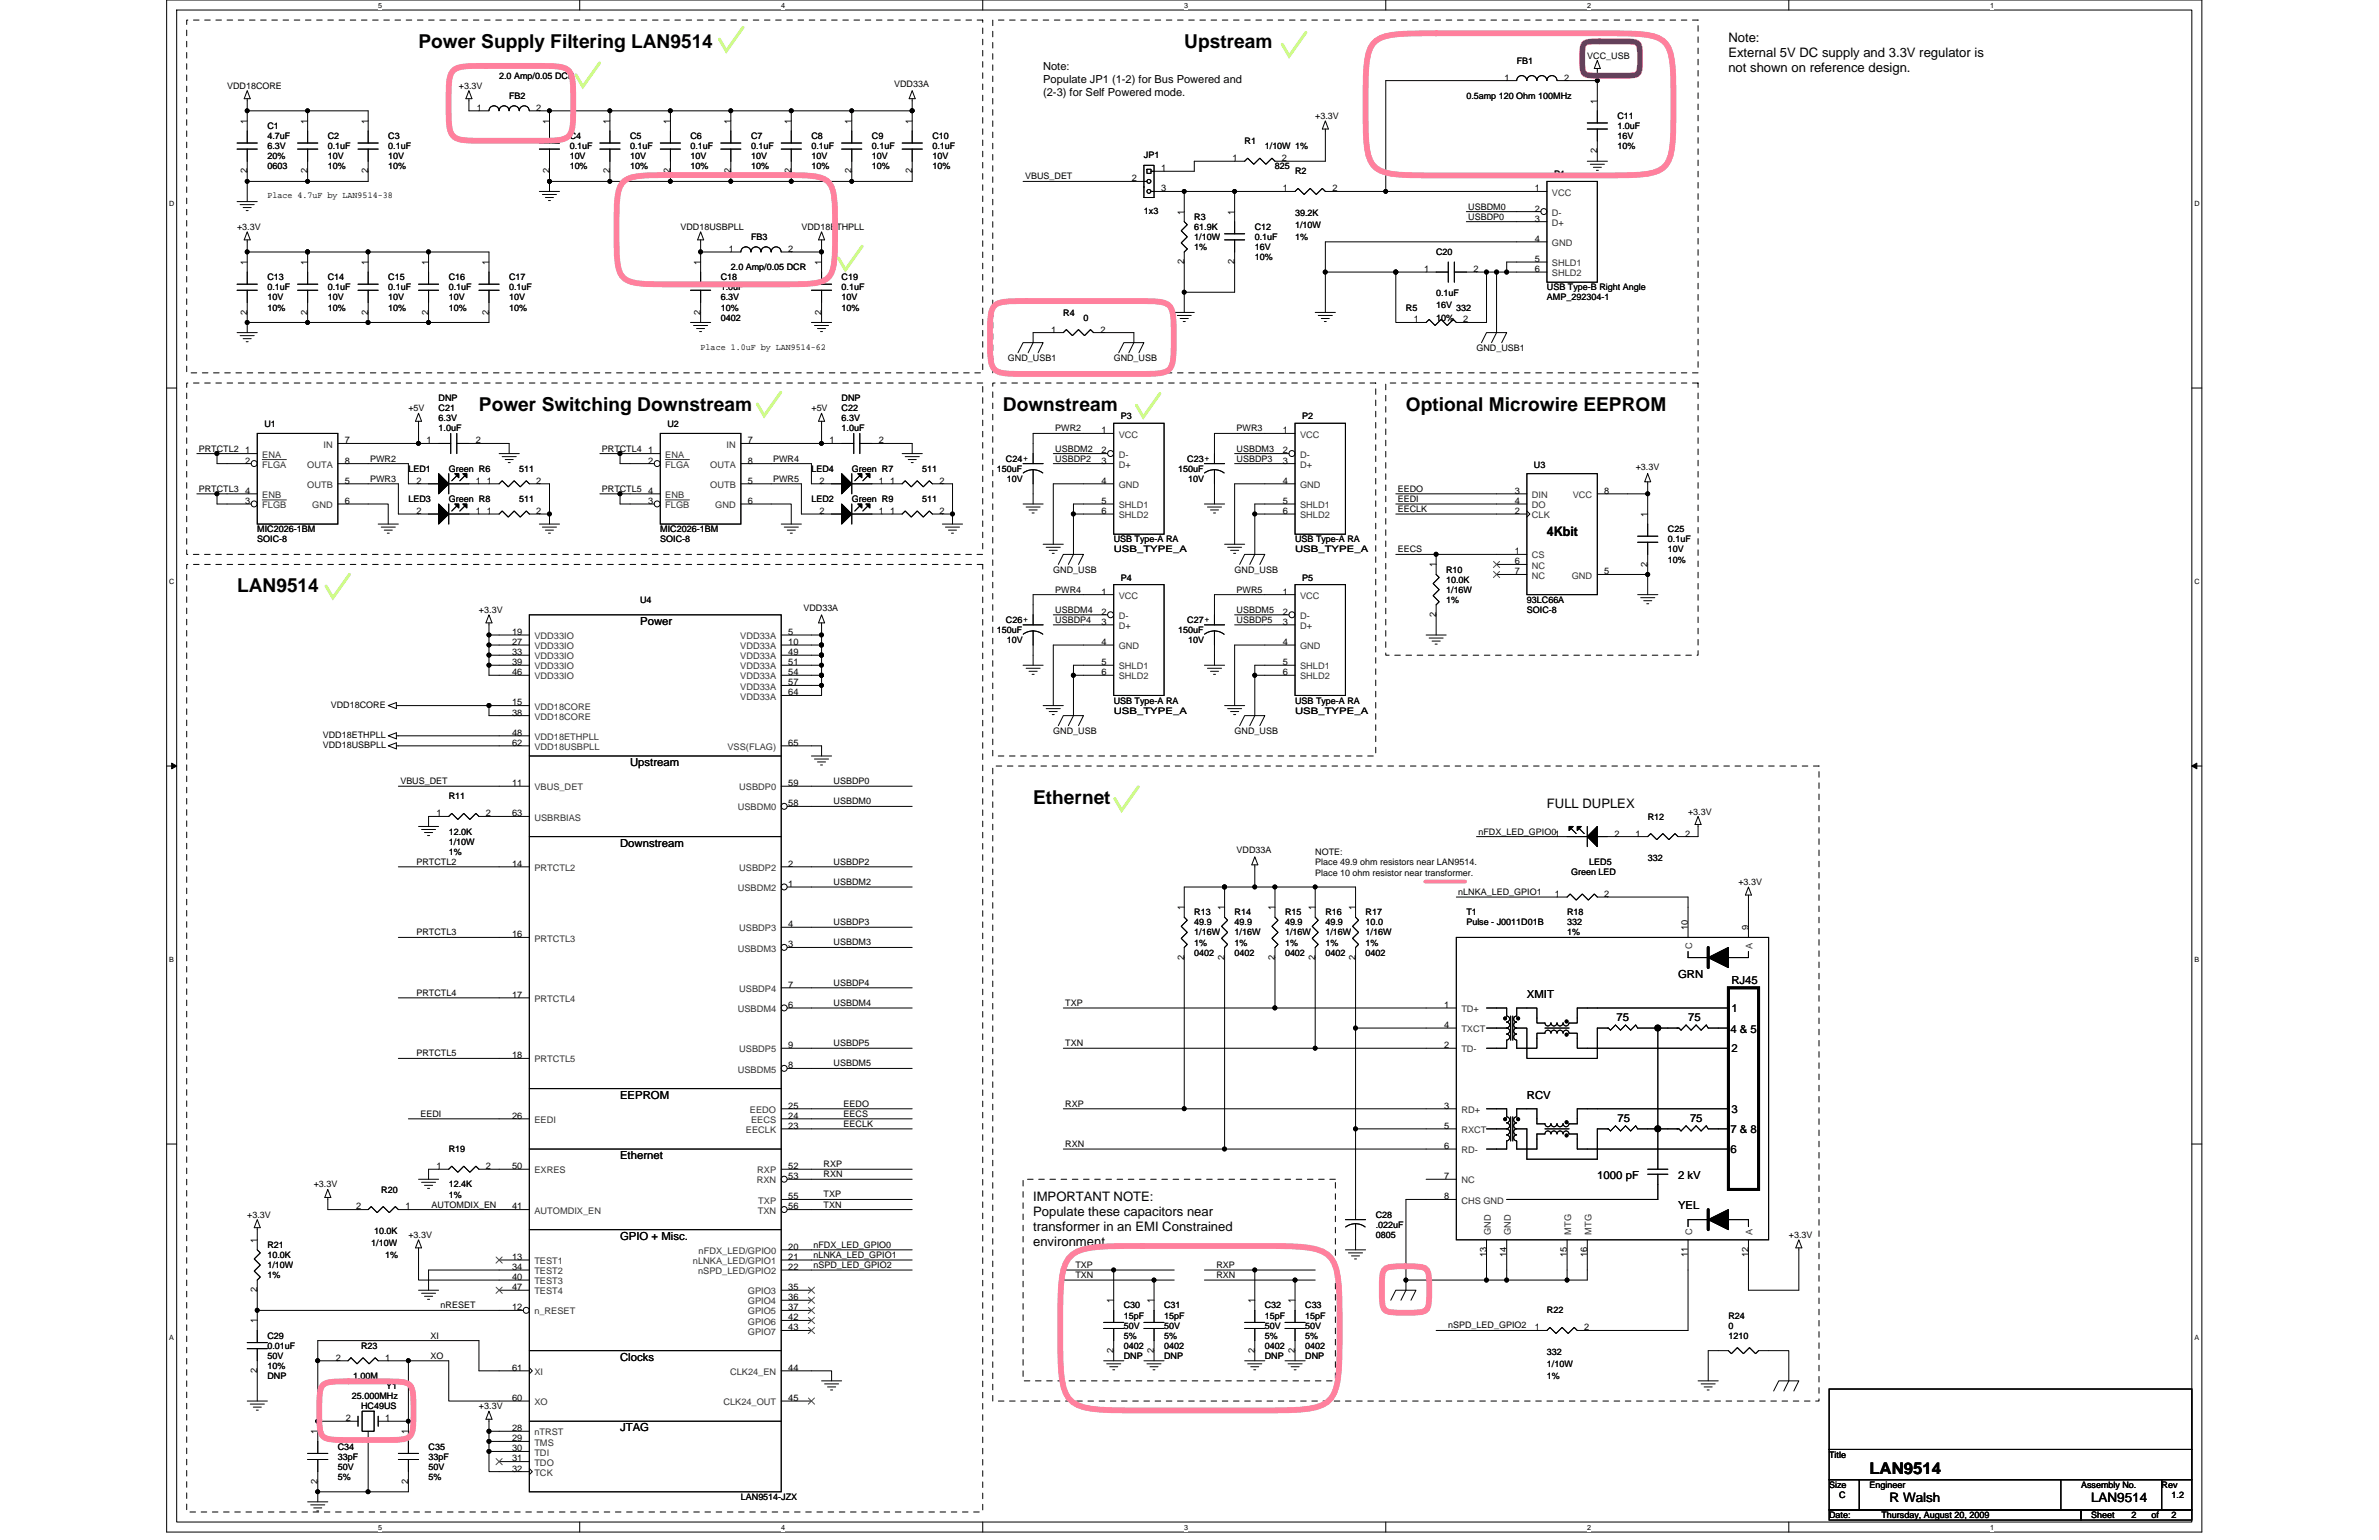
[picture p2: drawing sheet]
<svg xmlns="http://www.w3.org/2000/svg" width="432mm" height="279mm" viewBox="0 0 432 279" stroke-linecap="round" stroke-linejoin="round" font-family="sans-serif">
<defs><g id="words">
<g font-size="3.5">
<text x="76" y="8.7">Power Supply Filtering LAN9514</text>
<text x="214.9" y="8.7">Upstream</text>
<text x="86.9" y="74.5">Power Switching Downstream</text>
<text x="182" y="74.5">Downstream</text>
<text x="255.2" y="74.5">Optional Microwire EEPROM</text>
<text x="43" y="107.4">LAN9514</text>
<text x="187.5" y="145.9">Ethernet</text>
</g>
<text font-size="2.9" x="339.3" y="267.5">LAN9514</text>
<g font-size="2.4">
<text x="313.7" y="7.6">Note:</text>
<text x="313.7" y="10.3">External 5V DC supply and 3.3V regulator is</text>
<text x="313.7" y="13.1">not shown on reference design.</text>
<text x="280.8" y="97.3">4Kbit</text>
<text x="280.8" y="146.6">FULL DUPLEX</text>
<text x="187.5" y="217.9">IMPORTANT NOTE:</text>
<text x="187.5" y="220.6">Populate these capacitors near</text>
<text x="187.5" y="223.4">transformer in an EMI Constrained</text>
<text x="187.5" y="226.1">environment.</text>
<text x="343" y="272.4">R Walsh</text>
<text x="379.5" y="272.4">LAN9514</text>
</g>
<g font-size="2">
<text x="189.3" y="12.8">Note:</text>
<text x="189.3" y="15.1">Populate JP1 (1-2) for Bus Powered and</text>
<text x="189.3" y="17.4">(2-3) for Self Powered mode.</text>
<text x="116.2" y="113.3">Power</text>
<text x="114.4" y="139">Upstream</text>
<text x="112.5" y="153.6">Downstream</text>
<text x="304.6" y="177.4">GRN</text>
<text x="314.3" y="178.5">RJ45</text>
<text x="277.1" y="181">XMIT</text>
<text x="293.4" y="185.2">75</text>
<text x="306.4" y="185.2">75</text>
<text x="314.3" y="183.6">1</text>
<text x="314.1" y="187.4">4 &amp; 5</text>
<text x="314.3" y="190.9">2</text>
<text x="112.5" y="199.3">EEPROM</text>
<text x="277.1" y="199.3">RCV</text>
<text x="293.6" y="203.5">75</text>
<text x="306.7" y="203.5">75</text>
<text x="314.3" y="201.9">3</text>
<text x="314.1" y="205.5">7 &amp; 8</text>
<text x="314.1" y="209.2">6</text>
<text x="112.5" y="210.3">Ethernet</text>
<text x="289.9" y="213.9">1000 pF</text>
<text x="304.6" y="213.9">2 kV</text>
<text x="304.6" y="219.4">YEL</text>
<text x="112.5" y="224.9">GPIO + Misc.</text>
<text x="112.5" y="246.8">Clocks</text>
<text x="112.5" y="259.7">JTAG</text>
</g>
<g font-size="1.7">
<text x="273.1" y="14.6">1</text>
<text x="283.9" y="14.6">2</text>
<text x="44.9" y="22.5" transform="rotate(-90 44.9 22.5)">1</text>
<text x="55.8" y="22.5" transform="rotate(-90 55.8 22.5)">1</text>
<text x="66.8" y="22.5" transform="rotate(-90 66.8 22.5)">1</text>
<text x="86.6" y="20.1">1</text>
<text x="97.3" y="20.1">2</text>
<text x="99.7" y="22.5" transform="rotate(-90 99.7 22.5)">1</text>
<text x="110.7" y="22.5" transform="rotate(-90 110.7 22.5)">1</text>
<text x="121.7" y="22.5" transform="rotate(-90 121.7 22.5)">1</text>
<text x="132.6" y="22.5" transform="rotate(-90 132.6 22.5)">1</text>
<text x="143.6" y="22.5" transform="rotate(-90 143.6 22.5)">1</text>
<text x="154.6" y="22.5" transform="rotate(-90 154.6 22.5)">1</text>
<text x="165.5" y="22.5" transform="rotate(-90 165.5 22.5)">1</text>
<text x="289.9" y="18.8" transform="rotate(-90 289.9 18.8)">1</text>
<text x="223.7" y="29.2">1</text>
<text x="232.7" y="29.2">2</text>
<text x="289.9" y="27.8" transform="rotate(-90 289.9 27.8)">2</text>
<text x="44.9" y="31.5" transform="rotate(-90 44.9 31.5)">2</text>
<text x="55.8" y="31.5" transform="rotate(-90 55.8 31.5)">2</text>
<text x="66.8" y="31.5" transform="rotate(-90 66.8 31.5)">2</text>
<text x="99.7" y="31.5" transform="rotate(-90 99.7 31.5)">2</text>
<text x="110.7" y="31.5" transform="rotate(-90 110.7 31.5)">2</text>
<text x="121.7" y="31.5" transform="rotate(-90 121.7 31.5)">2</text>
<text x="132.6" y="31.5" transform="rotate(-90 132.6 31.5)">2</text>
<text x="143.6" y="31.5" transform="rotate(-90 143.6 31.5)">2</text>
<text x="154.6" y="31.5" transform="rotate(-90 154.6 31.5)">2</text>
<text x="165.5" y="31.5" transform="rotate(-90 165.5 31.5)">2</text>
<text x="205.4" y="32.9">2</text>
<text x="210.7" y="31.1">1</text>
<text x="210.7" y="34.7">3</text>
<text x="232.9" y="34.7">1</text>
<text x="241.8" y="34.7">2</text>
<text x="278.6" y="34.7">1</text>
<text x="214.9" y="38.9" transform="rotate(-90 214.9 38.9)">1</text>
<text x="224.1" y="38.9" transform="rotate(-90 224.1 38.9)">1</text>
<text x="278.6" y="40.2">3</text>
<text x="278.6" y="38.4">2</text>
<text x="132.3" y="45.7">1</text>
<text x="143.1" y="45.7">2</text>
<text x="214.9" y="47.9" transform="rotate(-90 214.9 47.9)">2</text>
<text x="224.1" y="47.9" transform="rotate(-90 224.1 47.9)">2</text>
<text x="278.6" y="47.5">5</text>
<text x="278.6" y="43.9">4</text>
<text x="44.9" y="48.1" transform="rotate(-90 44.9 48.1)">1</text>
<text x="55.8" y="48.1" transform="rotate(-90 55.8 48.1)">1</text>
<text x="66.8" y="48.1" transform="rotate(-90 66.8 48.1)">1</text>
<text x="77.8" y="48.1" transform="rotate(-90 77.8 48.1)">1</text>
<text x="88.7" y="48.1" transform="rotate(-90 88.7 48.1)">1</text>
<text x="127.1" y="48.1" transform="rotate(-90 127.1 48.1)">1</text>
<text x="149.1" y="48.1" transform="rotate(-90 149.1 48.1)">1</text>
<text x="258.5" y="49.3">1</text>
<text x="267.4" y="49.3">2</text>
<text x="278.6" y="49.3">6</text>
<text x="44.9" y="57.1" transform="rotate(-90 44.9 57.1)">2</text>
<text x="55.8" y="57.1" transform="rotate(-90 55.8 57.1)">2</text>
<text x="66.8" y="57.1" transform="rotate(-90 66.8 57.1)">2</text>
<text x="77.8" y="57.1" transform="rotate(-90 77.8 57.1)">2</text>
<text x="88.7" y="57.1" transform="rotate(-90 88.7 57.1)">2</text>
<text x="127.1" y="57.1" transform="rotate(-90 127.1 57.1)">2</text>
<text x="149.1" y="57.1" transform="rotate(-90 149.1 57.1)">2</text>
<text x="256.6" y="58.5">1</text>
<text x="265.6" y="58.5">2</text>
<text x="190.8" y="60.3">1</text>
<text x="199.7" y="60.3">2</text>
<text x="44.5" y="82.3">1</text>
<text x="62.6" y="80.4">7</text>
<text x="77.4" y="80.4">1</text>
<text x="86.4" y="80.4">2</text>
<text x="117.6" y="82.3">1</text>
<text x="135.7" y="80.4">7</text>
<text x="150.6" y="80.4">1</text>
<text x="159.5" y="80.4">2</text>
<text x="199.9" y="78.6">1</text>
<text x="199.9" y="82.3">2</text>
<text x="232.9" y="78.6">1</text>
<text x="232.9" y="82.3">2</text>
<text x="44.5" y="89.6">4</text>
<text x="44.5" y="84.1">2</text>
<text x="62.6" y="87.8">5</text>
<text x="62.6" y="84.1">8</text>
<text x="75.6" y="87.8">2</text>
<text x="86.4" y="87.8">1</text>
<text x="88.4" y="87.8">1</text>
<text x="97.3" y="87.8">2</text>
<text x="117.6" y="89.6">4</text>
<text x="117.6" y="84.1">2</text>
<text x="135.7" y="87.8">5</text>
<text x="135.7" y="84.1">8</text>
<text x="148.7" y="87.8">2</text>
<text x="159.5" y="87.8">1</text>
<text x="161.5" y="87.8">1</text>
<text x="170.5" y="87.8">2</text>
<text x="199.9" y="84.1">3</text>
<text x="199.9" y="87.8">4</text>
<text x="232.9" y="84.1">3</text>
<text x="232.9" y="87.8">4</text>
<text x="274.9" y="89.6">3</text>
<text x="291.2" y="89.6">8</text>
<text x="44.5" y="91.4">3</text>
<text x="62.6" y="91.4">6</text>
<text x="75.6" y="93.2">2</text>
<text x="86.4" y="93.2">1</text>
<text x="88.4" y="93.2">1</text>
<text x="97.3" y="93.2">2</text>
<text x="117.6" y="91.4">3</text>
<text x="135.7" y="91.4">6</text>
<text x="148.7" y="93.2">2</text>
<text x="159.5" y="93.2">1</text>
<text x="161.5" y="93.2">1</text>
<text x="170.5" y="93.2">2</text>
<text x="199.9" y="91.4">5</text>
<text x="199.9" y="93.2">6</text>
<text x="232.9" y="91.4">5</text>
<text x="232.9" y="93.2">6</text>
<text x="274.9" y="93.2">2</text>
<text x="274.9" y="91.4">4</text>
<text x="299" y="93.8" transform="rotate(-90 299 93.8)">1</text>
<text x="274.9" y="100.6">1</text>
<text x="199.9" y="107.9">1</text>
<text x="232.9" y="107.9">1</text>
<text x="260.6" y="103" transform="rotate(-90 260.6 103)">1</text>
<text x="274.9" y="102.4">6</text>
<text x="274.9" y="104.2">7</text>
<text x="291.2" y="104.2">5</text>
<text x="299" y="102.8" transform="rotate(-90 299 102.8)">2</text>
<text x="199.9" y="113.3">3</text>
<text x="199.9" y="111.5">2</text>
<text x="232.9" y="113.3">3</text>
<text x="232.9" y="111.5">2</text>
<text x="260.6" y="111.9" transform="rotate(-90 260.6 111.9)">2</text>
<text x="92.9" y="118.9">33</text>
<text x="92.9" y="117">27</text>
<text x="92.9" y="115.2">19</text>
<text x="143.1" y="115.2">5</text>
<text x="143.1" y="117">10</text>
<text x="143.1" y="118.9">49</text>
<text x="199.9" y="117">4</text>
<text x="232.9" y="117">4</text>
<text x="92.9" y="120.7">39</text>
<text x="92.9" y="122.5">46</text>
<text x="143.1" y="120.7">51</text>
<text x="143.1" y="122.5">54</text>
<text x="143.1" y="124.3">57</text>
<text x="199.9" y="120.7">5</text>
<text x="199.9" y="122.5">6</text>
<text x="232.9" y="120.7">5</text>
<text x="232.9" y="122.5">6</text>
<text x="92.9" y="129.8">38</text>
<text x="92.9" y="128">15</text>
<text x="143.1" y="126.2">64</text>
<text x="92.9" y="135.3">62</text>
<text x="92.9" y="133.5">48</text>
<text x="143.1" y="135.3">65</text>
<text x="92.9" y="142.6">11</text>
<text x="143.1" y="142.6">59</text>
<text x="79.2" y="148.1">1</text>
<text x="88.2" y="148.1">2</text>
<text x="92.9" y="148.1">63</text>
<text x="143.1" y="146.3">58</text>
<text x="293" y="151.8">2</text>
<text x="296.9" y="151.8">1</text>
<text x="305.8" y="151.8">2</text>
<text x="92.9" y="157.2">14</text>
<text x="143.1" y="157.2">2</text>
<text x="143.1" y="160.9">1</text>
<text x="214.9" y="165.1" transform="rotate(-90 214.9 165.1)">1</text>
<text x="222.2" y="165.1" transform="rotate(-90 222.2 165.1)">1</text>
<text x="231.4" y="165.1" transform="rotate(-90 231.4 165.1)">1</text>
<text x="238.7" y="165.1" transform="rotate(-90 238.7 165.1)">1</text>
<text x="246" y="165.1" transform="rotate(-90 246 165.1)">1</text>
<text x="282.2" y="162.7">1</text>
<text x="291.2" y="162.7">2</text>
<text x="92.9" y="170.1">16</text>
<text x="143.1" y="168.2">4</text>
<text x="143.1" y="171.9">3</text>
<text x="306.4" y="168.8" transform="rotate(-90 306.4 168.8)">10</text>
<text x="317.3" y="168.8" transform="rotate(-90 317.3 168.8)">9</text>
<text x="143.1" y="179.2">7</text>
<text x="214.9" y="174.1" transform="rotate(-90 214.9 174.1)">2</text>
<text x="222.2" y="174.1" transform="rotate(-90 222.2 174.1)">2</text>
<text x="231.4" y="174.1" transform="rotate(-90 231.4 174.1)">2</text>
<text x="238.7" y="174.1" transform="rotate(-90 238.7 174.1)">2</text>
<text x="246" y="174.1" transform="rotate(-90 246 174.1)">2</text>
<text x="92.9" y="181">17</text>
<text x="143.1" y="182.9">6</text>
<text x="262.1" y="182.9">1</text>
<text x="143.1" y="190.2">9</text>
<text x="262.1" y="186.5">4</text>
<text x="262.1" y="190.2">2</text>
<text x="92.9" y="192">18</text>
<text x="143.1" y="193.8">8</text>
<text x="92.9" y="203">26</text>
<text x="143.1" y="203">24</text>
<text x="143.1" y="201.1">25</text>
<text x="262.1" y="201.1">3</text>
<text x="143.1" y="204.8">23</text>
<text x="262.1" y="204.8">5</text>
<text x="262.1" y="208.4">6</text>
<text x="79.2" y="212.1">1</text>
<text x="88.2" y="212.1">2</text>
<text x="92.9" y="212.1">50</text>
<text x="143.1" y="213.9">53</text>
<text x="143.1" y="212.1">52</text>
<text x="262.1" y="213.9">7</text>
<text x="64.6" y="219.4">2</text>
<text x="73.6" y="219.4">1</text>
<text x="92.9" y="219.4">41</text>
<text x="143.1" y="217.6">55</text>
<text x="143.1" y="219.4">56</text>
<text x="262.1" y="217.6">8</text>
<text x="46.7" y="225.5" transform="rotate(-90 46.7 225.5)">1</text>
<text x="143.1" y="226.7">20</text>
<text x="92.9" y="228.6">13</text>
<text x="92.9" y="230.4">34</text>
<text x="92.9" y="232.2">40</text>
<text x="143.1" y="230.4">22</text>
<text x="143.1" y="228.6">21</text>
<text x="269.8" y="228.1" transform="rotate(-90 269.8 228.1)">13</text>
<text x="273.5" y="228.1" transform="rotate(-90 273.5 228.1)">14</text>
<text x="284.4" y="228.1" transform="rotate(-90 284.4 228.1)">15</text>
<text x="288.1" y="228.1" transform="rotate(-90 288.1 228.1)">16</text>
<text x="306.4" y="228.1" transform="rotate(-90 306.4 228.1)">11</text>
<text x="317.3" y="228.1" transform="rotate(-90 317.3 228.1)">12</text>
<text x="46.7" y="234.4" transform="rotate(-90 46.7 234.4)">2</text>
<text x="92.9" y="237.7">12</text>
<text x="92.9" y="234.1">47</text>
<text x="143.1" y="234.1">35</text>
<text x="143.1" y="235.9">36</text>
<text x="143.1" y="237.7">37</text>
<text x="143.1" y="239.5">42</text>
<text x="202.1" y="236.5" transform="rotate(-90 202.1 236.5)">1</text>
<text x="209.4" y="236.5" transform="rotate(-90 209.4 236.5)">1</text>
<text x="227.7" y="236.5" transform="rotate(-90 227.7 236.5)">1</text>
<text x="235" y="236.5" transform="rotate(-90 235 236.5)">1</text>
<text x="46.7" y="240.1" transform="rotate(-90 46.7 240.1)">1</text>
<text x="143.1" y="241.4">43</text>
<text x="202.1" y="245.4" transform="rotate(-90 202.1 245.4)">2</text>
<text x="209.4" y="245.4" transform="rotate(-90 209.4 245.4)">2</text>
<text x="227.7" y="245.4" transform="rotate(-90 227.7 245.4)">2</text>
<text x="235" y="245.4" transform="rotate(-90 235 245.4)">2</text>
<text x="278.6" y="241.4">1</text>
<text x="287.5" y="241.4">2</text>
<text x="46.7" y="249.1" transform="rotate(-90 46.7 249.1)">2</text>
<text x="61" y="246.9">2</text>
<text x="69.9" y="246.9">1</text>
<text x="92.9" y="248.7">61</text>
<text x="143.1" y="248.7">44</text>
<text x="62.8" y="257.8">2</text>
<text x="69.9" y="257.8">1</text>
<text x="92.9" y="254.2">60</text>
<text x="143.1" y="254.2">45</text>
<text x="57.7" y="260.2" transform="rotate(-90 57.7 260.2)">1</text>
<text x="66.8" y="261.9" transform="rotate(-90 66.8 261.9)">3</text>
<text x="74.1" y="260.2" transform="rotate(-90 74.1 260.2)">1</text>
<text x="92.9" y="259.7">28</text>
<text x="92.9" y="261.5">29</text>
<text x="92.9" y="263.3">30</text>
<text x="57.7" y="269.2" transform="rotate(-90 57.7 269.2)">2</text>
<text x="74.1" y="269.2" transform="rotate(-90 74.1 269.2)">2</text>
<text x="92.9" y="265.2">31</text>
<text x="92.9" y="267">32</text>
</g>
<g font-size="1.7" fill="#333">
<text x="281.7" y="35.5">VCC</text>
<text x="281.7" y="41">D+</text>
<text x="281.7" y="39.1">D-</text>
<text x="281.7" y="44.6">GND</text>
<text x="281.7" y="48.3">SHLD1</text>
<text x="281.7" y="50.1">SHLD2</text>
<text x="47.6" y="83">ENA</text>
<text x="58.7" y="81.2">IN</text>
<text x="120.8" y="83">ENA</text>
<text x="131.9" y="81.2">IN</text>
<text x="203.1" y="79.4">VCC</text>
<text x="203.1" y="83">D-</text>
<text x="236" y="79.4">VCC</text>
<text x="236" y="83">D-</text>
<text x="47.6" y="84.9">FLGA</text>
<text x="55.8" y="88.5">OUTB</text>
<text x="55.8" y="84.9">OUTA</text>
<text x="120.8" y="84.9">FLGA</text>
<text x="128.9" y="88.5">OUTB</text>
<text x="128.9" y="84.9">OUTA</text>
<text x="203.1" y="84.9">D+</text>
<text x="203.1" y="88.5">GND</text>
<text x="236" y="84.9">D+</text>
<text x="236" y="88.5">GND</text>
<text x="47.6" y="92.2">FLGB</text>
<text x="47.6" y="90.3">ENB</text>
<text x="56.7" y="92.2">GND</text>
<text x="120.8" y="92.2">FLGB</text>
<text x="120.8" y="90.3">ENB</text>
<text x="129.8" y="92.2">GND</text>
<text x="203.1" y="92.2">SHLD1</text>
<text x="203.1" y="94">SHLD2</text>
<text x="236" y="92.2">SHLD1</text>
<text x="236" y="94">SHLD2</text>
<text x="278" y="94">CLK</text>
<text x="278" y="90.3">DIN</text>
<text x="278" y="92.2">DO</text>
<text x="285.5" y="90.3">VCC</text>
<text x="278" y="101.3">CS</text>
<text x="278" y="103.1">NC</text>
<text x="278" y="105">NC</text>
<text x="285.3" y="105">GND</text>
<text x="203.1" y="108.6">VCC</text>
<text x="203.1" y="112.3">D-</text>
<text x="236" y="108.6">VCC</text>
<text x="236" y="112.3">D-</text>
<text x="97" y="119.6">VDD33IO</text>
<text x="97" y="117.8">VDD33IO</text>
<text x="97" y="116">VDD33IO</text>
<text x="134.4" y="116">VDD33A</text>
<text x="134.4" y="117.8">VDD33A</text>
<text x="134.4" y="119.6">VDD33A</text>
<text x="203.1" y="114.1">D+</text>
<text x="203.1" y="117.8">GND</text>
<text x="236" y="114.1">D+</text>
<text x="236" y="117.8">GND</text>
<text x="97" y="121.4">VDD33IO</text>
<text x="97" y="123.3">VDD33IO</text>
<text x="134.4" y="121.4">VDD33A</text>
<text x="134.4" y="123.3">VDD33A</text>
<text x="134.4" y="125.1">VDD33A</text>
<text x="203.1" y="121.4">SHLD1</text>
<text x="203.1" y="123.3">SHLD2</text>
<text x="236" y="121.4">SHLD1</text>
<text x="236" y="123.3">SHLD2</text>
<text x="97" y="130.6">VDD18CORE</text>
<text x="97" y="128.8">VDD18CORE</text>
<text x="134.4" y="126.9">VDD33A</text>
<text x="97" y="136.1">VDD18USBPLL</text>
<text x="97" y="134.2">VDD18ETHPLL</text>
<text x="132" y="136.1">VSS(FLAG)</text>
<text x="97" y="143.4">VBUS_DET</text>
<text x="134.2" y="143.4">USBDP0</text>
<text x="97" y="148.9">USBRBIAS</text>
<text x="133.9" y="147">USBDM0</text>
<text x="97" y="158">PRTCTL2</text>
<text x="133.9" y="161.7">USBDM2</text>
<text x="134.2" y="158">USBDP2</text>
<text x="97" y="170.8">PRTCTL3</text>
<text x="133.9" y="172.6">USBDM3</text>
<text x="134.2" y="169">USBDP3</text>
<text x="307.1" y="172.2" transform="rotate(-90 307.1 172.2)">C</text>
<text x="318.1" y="172.1" transform="rotate(-90 318.1 172.1)">A</text>
<text x="134.2" y="180">USBDP4</text>
<text x="97" y="181.8">PRTCTL4</text>
<text x="133.9" y="183.6">USBDM4</text>
<text x="265.2" y="183.6">TD+</text>
<text x="134.2" y="190.9">USBDP5</text>
<text x="265.2" y="187.3">TXCT</text>
<text x="265.2" y="190.9">TD-</text>
<text x="97" y="192.8">PRTCTL5</text>
<text x="133.9" y="194.6">USBDM5</text>
<text x="97" y="203.7">EEDI</text>
<text x="136.1" y="201.9">EEDO</text>
<text x="136.3" y="203.7">EECS</text>
<text x="265.2" y="201.9">RD+</text>
<text x="135.4" y="205.5">EECLK</text>
<text x="265.2" y="205.5">RXCT</text>
<text x="265.2" y="209.2">RD-</text>
<text x="97" y="212.9">EXRES</text>
<text x="137.4" y="214.7">RXN</text>
<text x="137.4" y="212.9">RXP</text>
<text x="265.2" y="214.7">NC</text>
<text x="97" y="220.2">AUTOMDIX_EN</text>
<text x="137.5" y="220.2">TXN</text>
<text x="137.6" y="218.4">TXP</text>
<text x="265.2" y="218.4">CHS GND</text>
<text x="126.8" y="227.5">nFDX_LED/GPIO0</text>
<text x="270.6" y="224" transform="rotate(-90 270.6 224)">GND</text>
<text x="274.2" y="224" transform="rotate(-90 274.2 224)">GND</text>
<text x="285.2" y="224" transform="rotate(-90 285.2 224)">MTG</text>
<text x="288.9" y="224" transform="rotate(-90 288.9 224)">MTG</text>
<text x="307.1" y="224" transform="rotate(-90 307.1 224)">C</text>
<text x="318.1" y="224" transform="rotate(-90 318.1 224)">A</text>
<text x="97" y="229.3">TEST1</text>
<text x="97" y="231.2">TEST2</text>
<text x="97" y="233">TEST3</text>
<text x="125.8" y="229.3">nLNKA_LED/GPIO1</text>
<text x="126.7" y="231.2">nSPD_LED/GPIO2</text>
<text x="97" y="238.5">n_RESET</text>
<text x="97" y="234.8">TEST4</text>
<text x="135.7" y="234.8">GPIO3</text>
<text x="135.7" y="236.6">GPIO4</text>
<text x="135.7" y="238.5">GPIO5</text>
<text x="135.7" y="240.3">GPIO6</text>
<text x="135.7" y="242.1">GPIO7</text>
<text x="97" y="249.4">XI</text>
<text x="132.5" y="249.4">CLK24_EN</text>
<text x="97" y="254.9">XO</text>
<text x="131.3" y="254.9">CLK24_OUT</text>
<text x="97" y="260.4">nTRST</text>
<text x="97" y="262.3">TMS</text>
<text x="97" y="264.1">TDI</text>
<text x="97" y="265.9">TDO</text>
<text x="97" y="267.7">TCK</text>
</g>
<g font-size="1.6">
<text x="275.3" y="11.5">FB1</text>
<text x="288.1" y="10.6">VCC_USB</text>
<text x="41.2" y="16.1">VDD18CORE</text>
<text x="83.3" y="16.1">+3.3V</text>
<text x="90.6" y="14.3">2.0 Amp/0.05 DCR</text>
<text x="92.4" y="17.9">FB2</text>
<text x="162.3" y="15.7">VDD33A</text>
<text x="266.1" y="17.9">0.5amp 120 Ohm 100MHz</text>
<text x="48.5" y="23.4">C1</text>
<text x="238.7" y="21.6">+3.3V</text>
<text x="293.6" y="21.6">C11</text>
<text x="293.6" y="23.4">1.0uF</text>
<text x="48.5" y="25.3">4.7uF</text>
<text x="48.5" y="27.1">6.3V</text>
<text x="48.5" y="28.9">20%</text>
<text x="59.5" y="25.3">C2</text>
<text x="59.5" y="27.1">0.1uF</text>
<text x="59.5" y="28.9">10V</text>
<text x="70.5" y="25.3">C3</text>
<text x="70.5" y="27.1">0.1uF</text>
<text x="70.5" y="28.9">10V</text>
<text x="103.4" y="25.3">C4</text>
<text x="103.4" y="27.1">0.1uF</text>
<text x="103.4" y="28.9">10V</text>
<text x="114.4" y="25.3">C5</text>
<text x="114.4" y="27.1">0.1uF</text>
<text x="114.4" y="28.9">10V</text>
<text x="125.3" y="25.3">C6</text>
<text x="125.3" y="27.1">0.1uF</text>
<text x="125.3" y="28.9">10V</text>
<text x="136.3" y="25.3">C7</text>
<text x="136.3" y="27.1">0.1uF</text>
<text x="136.3" y="28.9">10V</text>
<text x="147.3" y="25.3">C8</text>
<text x="147.3" y="27.1">0.1uF</text>
<text x="147.3" y="28.9">10V</text>
<text x="158.3" y="25.3">C9</text>
<text x="158.3" y="27.1">0.1uF</text>
<text x="158.3" y="28.9">10V</text>
<text x="169.2" y="25.3">C10</text>
<text x="169.2" y="27.1">0.1uF</text>
<text x="169.2" y="28.9">10V</text>
<text x="207.6" y="28.7">JP1</text>
<text x="225.9" y="26.2">R1</text>
<text x="229.6" y="27.1">1/10W 1%</text>
<text x="293.6" y="25.3">16V</text>
<text x="293.6" y="27.1">10%</text>
<text x="48.5" y="30.7">0603</text>
<text x="59.5" y="30.7">10%</text>
<text x="70.5" y="30.7">10%</text>
<text x="103.4" y="30.7">10%</text>
<text x="114.4" y="30.7">10%</text>
<text x="125.3" y="30.7">10%</text>
<text x="136.3" y="30.7">10%</text>
<text x="147.3" y="30.7">10%</text>
<text x="158.3" y="30.7">10%</text>
<text x="169.2" y="30.7">10%</text>
<text x="186.1" y="32.6">VBUS_DET</text>
<text x="231.4" y="30.7">825</text>
<text x="235.1" y="31.6">R2</text>
<text x="282.1" y="32.2">P1</text>
<text x="43" y="41.7">+3.3V</text>
<text x="48.5" y="36">Place 4.7uF by LAN9514-38</text>
<text x="123.5" y="41.7">VDD18USBPLL</text>
<text x="145.5" y="41.7">VDD18ETHPLL</text>
<text x="207.6" y="38.8">1x3</text>
<text x="216.8" y="39.9">R3</text>
<text x="216.8" y="41.7">61.9K</text>
<text x="227.8" y="41.7">C12</text>
<text x="235.1" y="39.1">39.2K</text>
<text x="235.1" y="41.3">1/10W</text>
<text x="266.5" y="38">USBDM0</text>
<text x="266.5" y="39.9">USBDP0</text>
<text x="136.3" y="43.5">FB3</text>
<text x="216.8" y="43.5">1/10W</text>
<text x="216.8" y="45.4">1%</text>
<text x="227.8" y="43.5">0.1uF</text>
<text x="227.8" y="45.4">16V</text>
<text x="227.8" y="47.2">10%</text>
<text x="235.1" y="43.5">1%</text>
<text x="260.7" y="46.3">C20</text>
<text x="48.5" y="50.8">C13</text>
<text x="48.5" y="52.7">0.1uF</text>
<text x="59.5" y="50.8">C14</text>
<text x="59.5" y="52.7">0.1uF</text>
<text x="70.5" y="50.8">C15</text>
<text x="70.5" y="52.7">0.1uF</text>
<text x="81.4" y="50.8">C16</text>
<text x="81.4" y="52.7">0.1uF</text>
<text x="92.4" y="50.8">C17</text>
<text x="92.4" y="52.7">0.1uF</text>
<text x="130.8" y="50.8">C18</text>
<text x="130.8" y="52.7">1.0uF</text>
<text x="132.7" y="49">2.0 Amp/0.05 DCR</text>
<text x="152.8" y="50.8">C19</text>
<text x="152.8" y="52.7">0.1uF</text>
<text x="260.7" y="53.8">0.1uF</text>
<text x="280.8" y="52.7">USB Type-B Right Angle</text>
<text x="48.5" y="54.5">10V</text>
<text x="48.5" y="56.3">10%</text>
<text x="59.5" y="54.5">10V</text>
<text x="59.5" y="56.3">10%</text>
<text x="70.5" y="54.5">10V</text>
<text x="70.5" y="56.3">10%</text>
<text x="81.4" y="54.5">10V</text>
<text x="81.4" y="56.3">10%</text>
<text x="92.4" y="54.5">10V</text>
<text x="92.4" y="56.3">10%</text>
<text x="130.8" y="54.5">6.3V</text>
<text x="130.8" y="56.3">10%</text>
<text x="130.8" y="58.2">0402</text>
<text x="152.8" y="54.5">10V</text>
<text x="152.8" y="56.3">10%</text>
<text x="193" y="57.3">R4</text>
<text x="196.7" y="58.2">0</text>
<text x="255.2" y="56.3">R5</text>
<text x="260.7" y="56">16V 332</text>
<text x="260.7" y="58.2">10%</text>
<text x="280.8" y="54.5">AMP_292304-1</text>
<text x="127.2" y="63.4">Place 1.0uF by LAN9514-62</text>
<text x="182.9" y="65.5">GND_USB1</text>
<text x="202.1" y="65.5">GND_USB</text>
<text x="268" y="63.6">GND_USB1</text>
<text x="48" y="77.6">U1</text>
<text x="74.1" y="74.6">+5V</text>
<text x="79.6" y="74.6">C21</text>
<text x="79.6" y="76.5">6.3V</text>
<text x="79.6" y="72.8">DNP</text>
<text x="121.1" y="77.6">U2</text>
<text x="147.3" y="74.6">+5V</text>
<text x="152.8" y="74.6">C22</text>
<text x="152.8" y="76.5">6.3V</text>
<text x="152.8" y="72.8">DNP</text>
<text x="203.4" y="76.1">P3</text>
<text x="236.3" y="76.1">P2</text>
<text x="36.1" y="81.9">PRTCTL2</text>
<text x="67.2" y="83.8">PWR2</text>
<text x="79.6" y="78.3">1.0uF</text>
<text x="109.2" y="81.9">PRTCTL4</text>
<text x="140.3" y="83.8">PWR4</text>
<text x="152.8" y="78.3">1.0uF</text>
<text x="182.6" y="83.8">C24+</text>
<text x="191.5" y="81.9">USBDM2</text>
<text x="191.5" y="83.8">USBDP2</text>
<text x="191.5" y="78.3">PWR2</text>
<text x="215.5" y="83.8">C23+</text>
<text x="224.5" y="81.9">USBDM3</text>
<text x="224.5" y="83.8">USBDP3</text>
<text x="224.5" y="78.3">PWR3</text>
<text x="36.1" y="89.2">PRTCTL3</text>
<text x="67.2" y="87.4">PWR3</text>
<text x="74.1" y="85.6">LED1</text>
<text x="81.4" y="85.6">Green R6</text>
<text x="94.3" y="85.6">511</text>
<text x="109.2" y="89.2">PRTCTL5</text>
<text x="140.3" y="87.4">PWR5</text>
<text x="147.3" y="85.6">LED4</text>
<text x="154.6" y="85.6">Green R7</text>
<text x="167.4" y="85.6">511</text>
<text x="180.9" y="85.6">150uF</text>
<text x="182.8" y="87.4">10V</text>
<text x="213.8" y="85.6">150uF</text>
<text x="215.7" y="87.4">10V</text>
<text x="253.7" y="89.2">EEDO</text>
<text x="278.4" y="84.9">U3</text>
<text x="296.9" y="85.2">+3.3V</text>
<text x="74.1" y="91.1">LED3</text>
<text x="81.4" y="91.1">Green R8</text>
<text x="94.3" y="91.1">511</text>
<text x="147.3" y="91.1">LED2</text>
<text x="154.6" y="91.1">Green R9</text>
<text x="167.4" y="91.1">511</text>
<text x="253.7" y="91.1">EEDI</text>
<text x="253.7" y="92.9">EECLK</text>
<text x="46.7" y="96.6">MIC2026-1BM</text>
<text x="46.7" y="98.4">SOIC-8</text>
<text x="119.8" y="96.6">MIC2026-1BM</text>
<text x="119.8" y="98.4">SOIC-8</text>
<text x="202.1" y="98.4">USB Type-A RA</text>
<text x="202.1" y="100.2">USB_TYPE_A</text>
<text x="235.1" y="98.4">USB Type-A RA</text>
<text x="235.1" y="100.2">USB_TYPE_A</text>
<text x="253.7" y="100.2">EECS</text>
<text x="302.7" y="96.6">C25</text>
<text x="302.7" y="98.4">0.1uF</text>
<text x="302.7" y="100.2">10V</text>
<text x="191.2" y="103.9">GND_USB</text>
<text x="191.5" y="107.5">PWR4</text>
<text x="203.4" y="105.3">P4</text>
<text x="224.1" y="103.9">GND_USB</text>
<text x="224.5" y="107.5">PWR5</text>
<text x="236.3" y="105.3">P5</text>
<text x="262.5" y="103.9">R10</text>
<text x="262.5" y="105.7">10.0K</text>
<text x="262.5" y="107.5">1/16W</text>
<text x="302.7" y="102.1">10%</text>
<text x="86.9" y="111.2">+3.3V</text>
<text x="116.2" y="109.4">U4</text>
<text x="145.8" y="110.8">VDD33A</text>
<text x="182.6" y="113">C26+</text>
<text x="191.5" y="111.2">USBDM4</text>
<text x="191.5" y="113">USBDP4</text>
<text x="215.5" y="113">C27+</text>
<text x="224.5" y="111.2">USBDM5</text>
<text x="224.5" y="113">USBDP5</text>
<text x="262.5" y="109.4">1%</text>
<text x="277.1" y="109.4">93LC66A</text>
<text x="277.1" y="111.2">SOIC-8</text>
<text x="180.9" y="114.9">150uF</text>
<text x="182.8" y="116.7">10V</text>
<text x="213.8" y="114.9">150uF</text>
<text x="215.7" y="116.7">10V</text>
<text x="60" y="128.4">VDD18CORE</text>
<text x="202.1" y="127.7">USB Type-A RA</text>
<text x="202.1" y="129.5">USB_TYPE_A</text>
<text x="235.1" y="127.7">USB Type-A RA</text>
<text x="235.1" y="129.5">USB_TYPE_A</text>
<text x="58.6" y="133.9">VDD18ETHPLL</text>
<text x="58.6" y="135.7">VDD18USBPLL</text>
<text x="191.2" y="133.1">GND_USB</text>
<text x="224.1" y="133.1">GND_USB</text>
<text x="72.7" y="142.3">VBUS_DET</text>
<text x="151.3" y="142.3">USBDP0</text>
<text x="81.4" y="145">R11</text>
<text x="151.3" y="145.9">USBDM0</text>
<text x="299.1" y="148.7">R12</text>
<text x="306.4" y="147.8">+3.3V</text>
<text x="81.4" y="151.4">12.0K</text>
<text x="81.4" y="153.3">1/10W</text>
<text x="81.4" y="155.1">1%</text>
<text x="224.5" y="154.7">VDD33A</text>
<text x="238.7" y="155.1">NOTE:</text>
<text x="268.4" y="151.4">nFDX_LED_GPIO01</text>
<text x="75.6" y="156.9">PRTCTL2</text>
<text x="151.3" y="160.6">USBDM2</text>
<text x="151.3" y="156.9">USBDP2</text>
<text x="238.7" y="157">Place 49.9 ohm resistors near LAN9514.</text>
<text x="238.7" y="158.9">Place 10 ohm resistor near transformer.</text>
<text x="285.2" y="158.8">Green LED</text>
<text x="288.5" y="156.9">LED5</text>
<text x="299.1" y="156.2">332</text>
<text x="315.5" y="160.6">+3.3V</text>
<text x="151.3" y="167.9">USBDP3</text>
<text x="216.8" y="166.1">R13</text>
<text x="216.8" y="167.9">49.9</text>
<text x="224.1" y="166.1">R14</text>
<text x="224.1" y="167.9">49.9</text>
<text x="233.2" y="166.1">R15</text>
<text x="233.2" y="167.9">49.9</text>
<text x="240.6" y="166.1">R16</text>
<text x="240.6" y="167.9">49.9</text>
<text x="247.9" y="166.1">R17</text>
<text x="247.9" y="167.9">10.0</text>
<text x="264.7" y="162.4">nLNKA_LED_GPIO1</text>
<text x="266.1" y="166.1">T1</text>
<text x="266.1" y="167.9">Pulse - J0011D01B</text>
<text x="284.4" y="166.1">R18</text>
<text x="284.4" y="167.9">332</text>
<text x="75.6" y="169.7">PRTCTL3</text>
<text x="151.3" y="171.5">USBDM3</text>
<text x="216.8" y="169.7">1/16W</text>
<text x="216.8" y="171.6">1%</text>
<text x="216.8" y="173.4">0402</text>
<text x="224.1" y="169.7">1/16W</text>
<text x="224.1" y="171.6">1%</text>
<text x="224.1" y="173.4">0402</text>
<text x="233.2" y="169.7">1/16W</text>
<text x="233.2" y="171.6">1%</text>
<text x="233.2" y="173.4">0402</text>
<text x="240.6" y="169.7">1/16W</text>
<text x="240.6" y="171.6">1%</text>
<text x="240.6" y="173.4">0402</text>
<text x="247.9" y="169.7">1/16W</text>
<text x="247.9" y="171.6">1%</text>
<text x="247.9" y="173.4">0402</text>
<text x="284.4" y="169.7">1%</text>
<text x="151.3" y="178.9">USBDP4</text>
<text x="75.6" y="180.7">PRTCTL4</text>
<text x="151.3" y="182.5">USBDM4</text>
<text x="193.4" y="182.5">TXP</text>
<text x="75.6" y="191.7">PRTCTL5</text>
<text x="151.3" y="189.8">USBDP5</text>
<text x="193.4" y="189.8">TXN</text>
<text x="151.3" y="193.5">USBDM5</text>
<text x="76.3" y="202.6">EEDI</text>
<text x="153.1" y="200.8">EEDO</text>
<text x="153.1" y="202.6">EECS</text>
<text x="193.4" y="200.8">RXP</text>
<text x="81.4" y="209">R19</text>
<text x="153.1" y="204.4">EECLK</text>
<text x="193.4" y="208.1">RXN</text>
<text x="56.9" y="215.4">+3.3V</text>
<text x="81.4" y="215.4">12.4K</text>
<text x="149.5" y="211.8">RXP</text>
<text x="149.5" y="213.6">RXN</text>
<text x="44.9" y="220.9">+3.3V</text>
<text x="69.2" y="216.4">R20</text>
<text x="78.3" y="219.1">AUTOMDIX_EN</text>
<text x="81.4" y="217.3">1%</text>
<text x="149.5" y="217.3">TXP</text>
<text x="149.5" y="219.1">TXN</text>
<text x="249.7" y="220.9">C28</text>
<text x="48.5" y="226.4">R21</text>
<text x="67.4" y="226.1">1/10W</text>
<text x="67.9" y="223.9">10.0K</text>
<text x="74.1" y="224.6">+3.3V</text>
<text x="147.6" y="226.4">nFDX_LED_GPIO0</text>
<text x="249.7" y="222.8">.022uF</text>
<text x="249.7" y="224.6">0805</text>
<text x="324.7" y="224.6">+3.3V</text>
<text x="48.5" y="228.2">10.0K</text>
<text x="48.5" y="230.1">1/10W</text>
<text x="48.5" y="231.9">1%</text>
<text x="69.9" y="228.2">1%</text>
<text x="147.6" y="230.1">nSPD_LED_GPIO2</text>
<text x="147.6" y="228.2">nLNKA_LED_GPIO1</text>
<text x="195.2" y="231.9">TXN</text>
<text x="195.2" y="230.1">TXP</text>
<text x="220.8" y="230.1">RXP</text>
<text x="220.8" y="231.9">RXN</text>
<text x="80" y="237.4">nRESET</text>
<text x="204" y="237.4">C30</text>
<text x="204" y="239.2">15pF</text>
<text x="211.3" y="237.4">C31</text>
<text x="211.3" y="239.2">15pF</text>
<text x="229.6" y="237.4">C32</text>
<text x="229.6" y="239.2">15pF</text>
<text x="236.9" y="237.4">C33</text>
<text x="236.9" y="239.2">15pF</text>
<text x="280.8" y="238.3">R22</text>
<text x="313.7" y="239.2">R24</text>
<text x="48.5" y="242.9">C29</text>
<text x="48.5" y="244.7">0.01uF</text>
<text x="65.5" y="244.7">R23</text>
<text x="78.1" y="242.9">XI</text>
<text x="204" y="241">50V</text>
<text x="204" y="242.9">5%</text>
<text x="204" y="244.7">0402</text>
<text x="211.3" y="241">50V</text>
<text x="211.3" y="242.9">5%</text>
<text x="211.3" y="244.7">0402</text>
<text x="229.6" y="241">50V</text>
<text x="229.6" y="242.9">5%</text>
<text x="229.6" y="244.7">0402</text>
<text x="236.9" y="241">50V</text>
<text x="236.9" y="242.9">5%</text>
<text x="236.9" y="244.7">0402</text>
<text x="262.8" y="241">nSPD_LED_GPIO2</text>
<text x="280.8" y="245.8">332</text>
<text x="313.7" y="241">0</text>
<text x="313.7" y="242.9">1210</text>
<text x="48.5" y="246.5">50V</text>
<text x="48.5" y="248.4">10%</text>
<text x="48.5" y="250.2">DNP</text>
<text x="64.1" y="250.2">1.00M</text>
<text x="78.1" y="246.5">XO</text>
<text x="204" y="246.5">DNP</text>
<text x="211.3" y="246.5">DNP</text>
<text x="229.6" y="246.5">DNP</text>
<text x="236.9" y="246.5">DNP</text>
<text x="280.8" y="248">1/10W</text>
<text x="280.8" y="250.2">1%</text>
<text x="63.9" y="253.9">25.000MHz</text>
<text x="65.5" y="255.7">HC49US</text>
<text x="70.1" y="252">Y1</text>
<text x="86.9" y="255.7">+3.3V</text>
<text x="61.3" y="263">C34</text>
<text x="77.8" y="263">C35</text>
<text x="61.3" y="264.8">33pF</text>
<text x="61.3" y="266.7">50V</text>
<text x="61.3" y="268.5">5%</text>
<text x="77.8" y="264.8">33pF</text>
<text x="77.8" y="266.7">50V</text>
<text x="77.8" y="268.5">5%</text>
<text x="332" y="264.5">Title</text>
<text x="332" y="269.9">Size</text>
<text x="339.3" y="269.9">Engineer</text>
<text x="377.7" y="269.9">Assembly No.</text>
<text x="392.3" y="269.9">Rev</text>
<text x="134.5" y="272.1">LAN9514-JZX</text>
<text x="332" y="275.4">Date:</text>
<text x="333.8" y="271.8">C</text>
<text x="341.5" y="275.4">Thursday, August 20, 2009</text>
<text x="379.5" y="275.4">Sheet</text>
<text x="386.9" y="275.4">2</text>
<text x="390.5" y="275.4">of</text>
<text x="394.2" y="271.8">1.2</text>
<text x="394.2" y="275.4">2</text>
</g>
<g font-size="1.3">
<text x="68.6" y="1.4">5</text>
<text x="141.8" y="1.4">4</text>
<text x="214.9" y="1.4">3</text>
<text x="288.1" y="1.4">2</text>
<text x="361.3" y="1.4">1</text>
<text x="30.7" y="37.3">D</text>
<text x="398.3" y="37.3">D</text>
<text x="30.7" y="105.9">C</text>
<text x="398.3" y="105.9">C</text>
<text x="30.7" y="174.5">B</text>
<text x="398.3" y="174.5">B</text>
<text x="30.7" y="243">A</text>
<text x="398.3" y="243">A</text>
<text x="68.6" y="277.5">5</text>
<text x="141.8" y="277.5">4</text>
<text x="214.9" y="277.5">3</text>
<text x="288.1" y="277.5">2</text>
<text x="361.3" y="277.5">1</text>
</g>
</g></defs>
<path d="M30.2 0h369.4v278h-369.4zM32.1 1.8h365.7v274.3h-365.7z" fill="none" stroke="#000" stroke-width=".18"/>
<g fill="#fff">
<path d="M68.6 .2h.8v1.5h-.8z"/>
<path d="M68.6 276.3h.8v1.5h-.8z"/>
</g>
<path d="M105.2 0v1.8M105.2 276.1v1.9" fill="none" stroke="#000" stroke-width=".18"/>
<g fill="#fff">
<path d="M141.8 .2h.7v1.5h-.7z"/>
<path d="M141.8 276.3h.7v1.5h-.7z"/>
</g>
<path d="M178.4 0v1.8M178.4 276.1v1.9" fill="none" stroke="#000" stroke-width=".18"/>
<g fill="#fff">
<path d="M214.9 .2h.8v1.5h-.8z"/>
<path d="M214.9 276.3h.8v1.5h-.8z"/>
</g>
<path d="M251.5 0v1.8M251.5 276.1v1.9" fill="none" stroke="#000" stroke-width=".18"/>
<g fill="#fff">
<path d="M288.1 .2h.7v1.5h-.7z"/>
<path d="M288.1 276.3h.7v1.5h-.7z"/>
</g>
<path d="M324.7 0v1.8M324.7 276.1v1.9" fill="none" stroke="#000" stroke-width=".18"/>
<g fill="#fff">
<path d="M361.3 .2h.7v1.5h-.7z"/>
<path d="M361.3 276.3h.7v1.5h-.7z"/>
<path d="M30.7 36.1h1v1.5h-1z"/>
<path d="M398.3 36.1h.9v1.5h-.9z"/>
<path d="M30.7 104.7h1v1.5h-1z"/>
<path d="M398.3 104.7h.9v1.5h-.9z"/>
</g>
<path d="M30.2 70.4h1.9M397.8 70.4h1.8" fill="none" stroke="#000" stroke-width=".18"/>
<g fill="#fff">
<path d="M30.7 173.3h.9v1.4h-.9z"/>
<path d="M398.3 173.3h.9v1.4h-.9z"/>
</g>
<path d="M30.2 139h1.9M397.8 139h1.8" fill="none" stroke="#000" stroke-width=".18"/>
<path d="M31.2 138.5l.9 .5-.9 .5zM397.8 139l.9-.5v1z" fill="#000" stroke="#000" stroke-width=".18"/>
<g fill="#fff">
<path d="M30.7 241.9h.9v1.4h-.9z"/>
<path d="M398.3 241.9h.9v1.4h-.9z"/>
</g>
<g fill="none" stroke="#000" stroke-width=".18">
<path d="M44.9 17.9v2.2M44.9 16.4l.5 1.5h-1.1zM85.1 17.9v2.2h1.8M85.1 16.4l.6 1.5h-1.1zM165.6 17.9v2.2M165.6 16.4l.5 1.5h-1.1zM273.5 14.6h-22v20.1M284.4 14.6h5.5v3.7M289.9 12.4v2.2M289.9 11l.6 1.4h-1.1zM43 36.6h3.7M43 26h3.7"/>
<path d="M43 27.1h3.7M43.6 37.1h2.5M44.1 37.7h1.5M44.7 38.2h.3M44.9 32.9v3.7M44.9 20.1v5.9M44.9 27.1v5.8M44.9 32.9h10.9M44.9 20.1h10.9M55.8 20.1h11v1.8M55.8 31.1v1.8M55.8 20.1v1.8"/>
<path d="M66.8 31.1v1.8h-11M97.9 34.7h3.7M97.9 20.1h1.8M98.4 35.3h2.6M99 35.8h1.5M99.5 36.4h.4M99.7 20.1h11M99.7 20.1v1.8M99.7 31.1v1.8M99.7 32.9h11M99.7 32.9v1.8M110.7 20.1h11"/>
<path d="M110.7 20.1v1.8M110.7 31.1v1.8M110.7 32.9h11M121.7 20.1v1.8M121.7 31.1v1.8M121.7 20.1h11M121.7 32.9h11M132.7 20.1v1.8M132.7 31.1v1.8M132.7 20.1h10.9M132.7 32.9h10.9M141.8 26h3.7"/>
<path d="M141.8 27.1h3.7M143.6 20.1v5.9M143.6 27.1v5.8M143.6 20.1h11M143.6 32.9h11M152.8 26h3.6M152.8 27.1h3.6M154.6 20.1v5.9M154.6 27.1v5.8M154.6 20.1h11M163.7 26h3.7M163.7 27.1h3.7"/>
<path d="M165.6 20.1v5.9M165.6 27.1v5.8h-11M185.7 32.9h20.1M211.3 34.7h3.6v3.7M214.9 34.7h9.2v3.7M224.1 34.7h9.1M240.6 23.4v5.9h-9.2l-.5-.6-1.1 1.1-1.1-1.1-1.1 1.1-1.1-1.1-.6 .6h-9.1v1.8h-5.5M240.6 21.9l.5 1.5h-1.1zM242.4 34.7h9.1M251.5 34.7h23.8M266.1 38.4h9.2M288.1 29.3h3.7"/>
<path d="M288.6 29.8h2.6M289.2 30.4h1.5M289.8 30.9h.3M289.9 27.4v1.9M44.9 56.7v1.8M44.9 58.5v1.8M44.9 43.5v4M44.9 58.5h10.9M44.9 45.7h10.9M44.9 42.1l.5 1.4h-1.1zM55.8 56.7v1.8M55.8 58.5h11"/>
<path d="M55.8 45.7v1.8M55.8 45.7h11M66.8 56.7v1.8M66.8 45.7v1.8M66.8 45.7h11M66.8 58.5h11M77.8 56.7v1.8M77.8 45.7v1.8M77.8 45.7h11v1.8M88.8 56.7v1.8h-11M125.3 58.5h3.7M125.9 59.1h2.5"/>
<path d="M126.4 59.6h1.5M127.2 45.7h7.3M127.2 56.7v1.8M127.2 43.5v2.2M127.2 45.7v1.8M127.2 42.1l.5 1.4h-1.1zM140 45.7a.92 .92 0 0 0-1-.9 .92 .92 0 0 0-.9 .9 .91 .91 0 0 0-.9-.9 .91 .91 0 0 0-.9 .9 .91 .91 0 0 0-.9-.9 .91 .91 0 0 0-.9 .9M140 45.7a.9 .9 0 0 1 .9-.9 .9 .9 0 0 1 .9 .9M141.8 45.7h7.3M147.3 58.5h3.6M147.8 59.1h2.6M148.4 59.6h1.4"/>
<path d="M149.1 43.5v2.2M149.1 56.7v1.8M149.1 45.7v1.8M149.1 42.1l.6 1.4h-1.1zM213.1 56.7h3.7M213.7 57.2h2.5M214.2 57.8h1.5M214.8 58.3h.3M214.9 47.5v5.5M214.9 53v3.7M224.1 47.5v5.5h-9.2M238.7 56.7h3.7"/>
<path d="M239.3 57.2h2.5M239.8 57.8h1.5M240.4 58.3h.3M240.6 49.4h12.7M240.6 49.4v7.3M253.3 49.4h9.6M253.3 49.4v9.1h5.5l.6-.5 1.1 1.1 1.1-1.1 1.1 1.1 1.1-1.1 .5 .5h5.5v-9.1M262.9 47.5v3.7M264 49.4h5.8M264 47.5v3.7M266.1 40.2h9.2M269.8 49.4h1.8"/>
<path d="M271.6 49.4v10.9l-.9 1.9M271.6 49.4h1.9M273.5 49.4h1.8M275.3 43.9h-34.7v5.5M275.3 47.5h-1.8v1.9M43 60.3h3.7M43.6 60.9h2.5M44.1 61.4h1.5M44.7 62h.3M76 76.4v4.1M76 75l.5 1.4h-1.1zM127 60.2h.3"/>
<path d="M148.9 60.2h.4M149.1 76.4v4.1M149.1 75l.6 1.4h-1.1zM184.8 64l.9-1.8h3.6l-.9 1.8M191.2 60.3h-3.7v1.9l-.9 1.8M196.7 78.6h-9.2v5.5M200.3 60.3h5.5v1.9l-.9 1.8M203.1 64l.9-1.8h3.6l-.9 1.8M229.6 78.6h-9.2v5.5M268.9 62.2l.9-1.9h3.7l-.9 1.9M35.7 89.6h3.7M35.7 82.3h3.7"/>
<path d="M39.4 82.3h1.8M39.4 89.6h1.8M39.4 82.3v1.8h1.8M39.4 89.6v1.8h1.8M66.8 84.1h7.3v3.7h1.9M66.8 80.5h9.2M66.8 91.4h3.7v3.7M66.8 87.8h5.5v5.5h3.7M68.6 95.1h3.7M69.2 95.6h2.6M69.7 96.2h1.5M70.3 96.7h.4"/>
<path d="M76 80.5h1.8M86.9 80.5h5.5v1.8M86.9 93.3h3.7l.5-.6 1.1 1.1 1.1-1.1 1.1 1.1 1.1-1.1 .6 .6h3.6M86.9 87.8h1.9M90.6 82.3h3.7M91.1 82.8h2.6M91.7 83.4h1.5M92.2 83.9h.4M97.9 95.1h3.7M97.9 87.8h1.8v5.5M98.4 95.6h2.6M99 96.2h1.5"/>
<path d="M99.5 96.7h.4M99.7 93.3v1.8M108.9 82.3h3.6M108.9 89.6h3.6M112.5 82.3v1.8h1.9M112.5 89.6v1.8h1.9M112.5 82.3h7.3M112.5 89.6h1.9M140 84.1h7.3v3.7h1.8M140 91.4h3.6v3.7M140 87.8h5.5v5.5h3.6M140 80.5h9.1"/>
<path d="M141.8 95.1h3.7M142.3 95.6h2.6M142.9 96.2h1.5M143.4 96.7h.4M149.1 80.5h1.8M160.1 93.3h1.8M160.1 87.8h3.6l.6-.6 1.1 1.1 1.1-1.1 1.1 1.1 1.1-1.1 .5 .6h3.7v5.5M160.1 80.5h5.5v1.8M163.7 82.3h3.7M164.3 82.8h2.6M164.8 83.4h1.5M165.4 83.9h.4"/>
<path d="M171 95.1h3.7M171 93.3h1.9M171.6 95.6h2.6M172.1 96.2h1.5M172.7 96.7h.4M172.9 93.3v1.8M185.7 91.4h3.6M185.7 84.1h3.6M186.2 92h2.6M186.8 92.5h1.5M187.3 93.1h.4M187.5 85.2l-.8 .1-1 .5"/>
<path d="M187.5 85.2l1.1 .2 .7 .4M187.5 85.2v6.2M189.3 98.7h3.7M189.9 99.3h2.5M190.4 99.8h1.5M191.2 82.3h5.5M191.2 84.1h5.5M194.8 93.3v7.3l-.9 1.8M194.8 93.3h1.9M196.7 87.8h-5.5v10.9M196.7 91.4h-1.9v1.9M218.6 91.4h3.7"/>
<path d="M218.6 84.1h3.7M218.6 85.8a2.96 2.96 0 0 1 3.6 0M219.2 92h2.5M219.7 92.5h1.5M220.3 93.1h.3M220.4 85.2v6.2M222.3 98.7h3.6M222.8 99.3h2.6M223.4 99.8h1.4M224.1 82.3h5.5M224.1 84.1h5.5M227.8 93.3v7.3l-1 1.8"/>
<path d="M227.8 93.3h1.8M229.6 87.8h-5.5v10.9M229.6 91.4h-1.8v1.9M253.3 89.6h18.3M253.3 91.4h18.3M253.3 93.3h18.3M295.4 89.6h3.7M299.1 89.6v3.7M299.1 87.4v2.2M299.1 85.9l.5 1.5h-1.1zM88.8 115.2h1.8M88.8 117h1.8"/>
<path d="M88.8 118.9h1.8M88.8 117v1.9M88.8 115.2v1.8M88.8 113v2.2M88.8 118.9v1.8M88.8 111.5l.5 1.5h-1.1zM147.3 115.2h1.8M147.3 117h1.8M147.3 118.9h1.8M149.1 118.9v1.8M149.1 117v1.9M149.1 115.2v1.8"/>
<path d="M149.1 113v2.2M149.1 111.5l.6 1.5h-1.1zM187.5 118.9v1.8M191 100.4h.3M191.2 111.5h5.5M191.2 113.4h5.5M192.1 102.4l.9-1.8h3.7l-1 1.8M196.7 117h-5.5v11M196.7 107.9h-9.2v1.8M220.4 118.9v1.8M223.9 100.4h.4M224.1 111.5h5.5"/>
<path d="M224.1 113.4h5.5M225 102.4l.9-1.8h3.7l-.9 1.8M229.6 117h-5.5v11M229.6 107.9h-9.2v1.8M253.3 100.6h7.4M258.8 115.2h3.7M259.4 115.8h2.5M259.9 116.3h1.5M260.5 116.9h.4M260.7 100.6h10.9M260.7 100.6v1.8M260.7 111.5v3.7"/>
<path d="M295.4 104.2h3.7M297.2 107.9h3.7M297.8 108.4h2.6M298.3 109h1.5M298.9 109.5h.4M299.1 104.2v3.7M299.1 102.4v1.8M70.5 128l1.4-.5v1.1zM70.5 133.5l1.4-.6v1.1zM70.5 135.3l1.4-.5v1.1zM71.9 128h16.9M71.9 133.5h18.7"/>
<path d="M71.9 135.3h18.7M88.8 120.7h1.8M88.8 128h1.8M88.8 120.7v1.8h1.8M88.8 128v1.8h1.8M147.3 137.2h3.6M147.3 120.7h1.8M147.3 122.5h1.8M147.3 135.3h1.8v1.9M147.3 124.4h1.8M147.8 137.7h2.6M148.4 138.2h1.4"/>
<path d="M148.9 138.8h.4M149.1 120.7v1.8M149.1 124.4v1.8h-1.8M149.1 122.5v1.9M185.7 120.7h3.6M186.2 121.2h2.6M186.8 121.8h1.5M187.3 122.3h.4M189.3 128h3.7M189.9 128.6h2.5M190.4 129.1h1.5M191 129.6h.3"/>
<path d="M192.1 131.7l.9-1.9h3.7l-1 1.9M194.8 122.5v7.3l-.9 1.9M194.8 122.5h1.9M196.7 120.7h-1.9v1.8M218.6 120.7h3.7M219.2 121.2h2.5M219.7 121.8h1.5M220.3 122.3h.3M222.3 128h3.6M222.8 128.6h2.6M223.4 129.1h1.4M223.9 129.6h.4"/>
<path d="M225 131.7l.9-1.9h3.7l-.9 1.9M227.8 122.5v7.3l-1 1.9M227.8 122.5h1.8M229.6 120.7h-1.8v1.8M72.3 142.6h18.3M72.3 157.3h18.3M76 149.9h3.6M76.5 150.5h2.6M77 151h1.5M77.6 151.6h.4M79.6 148.1h-1.8v1.8M88.8 148.1h1.8"/>
<path d="M147.3 157.3h18.3M147.3 142.6h18.3M147.3 146.3h18.3M227.8 155.4l.5 1.5h-1.1zM227.8 156.9v4M268 151.8h14.6M293.6 151.8h3.6M308.2 149.6v2.2h-1.8M308.2 148.1l.6 1.5h-1.1zM72.3 170.1h18.3M147.3 160.9h18.3M147.3 171.9h18.3"/>
<path d="M147.3 168.2h18.3M147.3 179.2h18.3M222.3 160.9h5.5M222.3 160.9h-7.4v5.5l.6 .6-1.1 1.1 1.1 1.1-1.1 1 1.1 1.1-.6 .6v29.3M222.3 160.9v3.7M222.3 173.7v34.8M227.8 160.9h3.6M231.4 160.9v3.7M231.4 173.7v9.2M231.4 160.9h7.3M238.7 160.9v3.7M238.7 173.7v16.5"/>
<path d="M238.7 160.9h7.3v3.7M246 173.7v12.8M264.3 162.8h18.3M264.3 170.1h56.7v54.8h-56.7zM291.8 162.8h14.6v7.3M306.4 172.6v1.1h3.6M317.4 162.4v7.7M317.4 172.6v1.1h-3.7M317.4 160.9l.5 1.5h-1.1zM72.3 181h18.3M72.3 192h18.3M147.3 193.8h18.3"/>
<path d="M147.3 190.2h18.3M147.3 182.9h18.3M193 182.9h38.4M193 190.2h45.7M231.4 182.9h32.9M238.7 190.2h25.6M246 186.5h18.3M246 186.5v18.3M269.8 182.9h3.7v1.4M269.8 186.5h3.7M273.5 184.3a.54 .54 0 0 1 .5 .6 .54 .54 0 0 1-.5 .5M273.5 185.4a.53 .53 0 0 1 .5 .6 .53 .53 0 0 1-.5 .5"/>
<path d="M273.5 186.5a.54 .54 0 0 1 .5 .6 .54 .54 0 0 1-.5 .5M273.5 187.6a.54 .54 0 0 1 .5 .6 .54 .54 0 0 1-.5 .5M273.5 188.7v1.5h-3.7M274.2 184.3v4.4M274.6 184.3v4.4M275.3 184.3a.54 .54 0 0 0-.6 .6 .54 .54 0 0 0 .6 .5M275.3 185.4a.53 .53 0 0 0-.6 .6 .53 .53 0 0 0 .6 .5M275.3 186.5a.54 .54 0 0 0-.6 .6 .54 .54 0 0 0 .6 .5M275.3 187.6a.54 .54 0 0 0-.6 .6 .54 .54 0 0 0 .6 .5M275.3 184.3v-1.4h3.7v2.7h1.4a.54 .54 0 0 0 .6 .5 .54 .54 0 0 0 .5-.5 .55 .55 0 0 0 .5 .5 .55 .55 0 0 0 .6-.5 .55 .55 0 0 0 .5 .5 .55 .55 0 0 0 .6-.5M275.3 186.5h1.8v5.5h12.8v-5.5M280.4 186.5h4.4"/>
<path d="M283.7 187.4a.55 .55 0 0 0-.6-.5 .55 .55 0 0 0-.5 .5 .55 .55 0 0 0-.6-.5 .55 .55 0 0 0-.5 .5 .54 .54 0 0 0-.6-.5 .54 .54 0 0 0-.5 .6h-1.4v2.7h-3.7v-1.5M283.7 187.4a.54 .54 0 0 1 .6-.5 .54 .54 0 0 1 .5 .6h1.5v2.7h27.4M289.9 186.5h2l.4 .4 .9-.9 .9 .9 .9-.9 1 .9 .9-.9 .3 .5h7.4M289.9 186.5h.1M300.9 186.5v25.6M304.4 186.5h.3l.4 .4 .9-.9 .9 .9 .9-.9 1 .9 .9-.9 .3 .5h3.7M313.7 182.9h-27.4v2.7h-1.5a.53 .53 0 0 1-.6 .5 .53 .53 0 0 1-.5-.5M30.2 207.6h1.9M59.5 215.8l.5 1.5h-1.1zM59.5 217.3v2.2h5.5M74.1 203h16.5M74.1 219.5h16.5"/>
<path d="M76 214h3.6M76.5 214.5h2.6M77 215.1h1.5M77.6 215.6h.4M79.6 212.1h-1.8v1.9M88.8 212.1h1.8M147.3 217.6h18.3M147.3 219.5h18.3M147.3 212.1h18.3M147.3 214h18.3M147.3 201.2h18.3M147.3 203h18.3"/>
<path d="M147.3 204.8h18.3M193 201.2h21.9M193 208.5h29.3M214.9 201.2h49.4M222.3 208.5h42M246 204.8h18.3M246 204.8v14.7M258.8 214h5.5M264.3 217.6h-9.1v14.6M269.8 204.8h3.7M269.8 201.2h3.7v1.4M273.5 202.6a.54 .54 0 0 1 .5 .6 .54 .54 0 0 1-.5 .5"/>
<path d="M273.5 203.7a.53 .53 0 0 1 .5 .6 .53 .53 0 0 1-.5 .5M273.5 204.8a.54 .54 0 0 1 .5 .5 .54 .54 0 0 1-.5 .6M273.5 205.9a.54 .54 0 0 1 .5 .5 .54 .54 0 0 1-.5 .6M273.5 207v1.5h-3.7M274.2 202.6v4.4M274.6 202.6v4.4M275.3 204.8a.54 .54 0 0 0-.6 .5 .54 .54 0 0 0 .6 .6M275.3 205.9a.54 .54 0 0 0-.6 .5 .54 .54 0 0 0 .6 .6M275.3 202.6a.54 .54 0 0 0-.6 .6 .54 .54 0 0 0 .6 .5M275.3 203.7a.53 .53 0 0 0-.6 .6 .53 .53 0 0 0 .6 .5M275.3 202.6v-1.4h3.7v2.7h1.4M280.4 203.9a.55 .55 0 0 0 .6 .5 .55 .55 0 0 0 .5-.5 .55 .55 0 0 0 .6 .5 .55 .55 0 0 0 .5-.5 .54 .54 0 0 0 .6 .5 .54 .54 0 0 0 .5-.5"/>
<path d="M280.4 204.8h4.4M283.7 205.7a.55 .55 0 0 0-.6-.5 .55 .55 0 0 0-.5 .5 .55 .55 0 0 0-.6-.5 .55 .55 0 0 0-.5 .5 .54 .54 0 0 0-.6-.5 .54 .54 0 0 0-.5 .5h-1.4v2.8h-3.7v-1.5M283.7 205.7a.54 .54 0 0 1 .6-.5 .54 .54 0 0 1 .5 .5h1.5v2.8h27.4M283.7 203.9a.53 .53 0 0 0 .5 .5 .53 .53 0 0 0 .6-.5M289.9 204.8h2l.4 .4 .9-.9 .9 .9 .9-.9 1 .9 .9-.9 .3 .5h7.4M289.9 204.8h.1M289.9 204.8v5.5h-12.8v-5.5h-1.8M299.1 212.1h3.6M299.1 213h3.6M300.9 213v4.6h-27.4M304.4 204.8h.3l.4 .4 .9-.9 .9 .9 .9-.9 1 .9 .9-.9 .3 .5h3.7M313.7 201.2h-27.4v2.7h-1.5"/>
<path d="M397.8 207.6h1.8M46.7 237.7h43.9M46.7 237.7v1.9M46.7 222.7v2.2M46.7 234.1v3.6M46.7 221.3l.5 1.4h-1.1zM76 226.4v5.8h14.6M76 224.9l.5 1.5h-1.1zM76 234.1h3.6M76.5 234.6h2.6M77 235.2h1.5M77.6 235.7h.4"/>
<path d="M90.6 230.4h-12.8v3.7M147.3 226.8h18.3M147.3 230.4h18.3M147.3 228.6h18.3M193 230.4h9.1M193 232.2h16.5M202.1 230.4v5.5M202.1 230.4h11M209.5 232.2v3.7M209.5 232.2h3.6M218.6 230.4h9.2v5.5M218.6 232.2h16.5"/>
<path d="M227.8 230.4h10.9M235.1 232.2v3.7M235.1 232.2h3.6M244.2 226.8h3.7M244.8 227.3h2.5M245.3 227.9h1.5M245.9 228.4h.3M246 224.9v1.9M252.4 235.9l.9-1.8h3.7l-.9 1.8M255.2 232.2v1.9l-.9 1.8M255.2 232.2h14.6M269.8 224.9v7.3h3.7"/>
<path d="M273.5 224.9v7.3M273.5 232.2h10.9M284.4 224.9v7.3M288.1 224.9v7.3h-3.7M306.4 224.9v16.5h-18.3M310 221.3h-3.6v1.2M313.7 221.3h3.7v1.2M317.4 224.9v9.2h9.1v-7.7M326.5 224.9l.5 1.5h-1.1zM44.9 254.2h3.6M45.4 254.7h2.6M46 255.3h1.4"/>
<path d="M46.5 255.8h.4M46.7 248.7v5.5M57.7 246.9v11h7.3M57.7 246.9v-3.7h29.2v5.5h3.7M57.7 257.9v1.8M57.7 246.9h5.5l.5-.6 1.1 1.1 1.1-1.1 1.1 1.1 1.1-1.1 .5 .6h5.5M65 256.9v1.9M65.7 256h2.2v3.7h-2.2zM66.8 259.7v11M68.6 257.9h5.5v1.8M68.6 256.9v1.9M74.1 246.9v11"/>
<path d="M74.1 246.9h7.3v7.3h9.2M88.8 259.7v1.8h1.8M88.8 257.5v2.2h1.8M88.8 256l.5 1.5h-1.1zM147.3 248.7h3.6v1.8M149.1 250.5h3.7M149.7 251.1h2.5M150.2 251.6h1.5M150.7 252.2h.4M200.3 246.9h3.7M200.9 247.4h2.5M201.4 248h1.5"/>
<path d="M202 248.5h.3M202.1 245v1.9M207.6 246.9h3.7M208.2 247.4h2.5M208.7 248h1.5M209.3 248.5h.3M209.5 245v1.9M225.9 246.9h3.7M226.5 247.4h2.5M227 248h1.5M227.6 248.5h.3M227.8 245v1.9"/>
<path d="M233.2 246.9h3.7M233.8 247.4h2.5M234.3 248h1.5M234.9 248.5h.3M235.1 245v1.9M260.7 241.4h18.3M308.2 250.5h3.7M308.8 251.1h2.5M309.3 251.6h1.5M309.9 252.2h.3M311.9 245h-1.9v5.5M321 245h3.7v5.5l-.9 1.9"/>
<path d="M321.9 252.4l1-1.9h3.6l-.9 1.9M332 252h65.8v11h-65.8zM55.8 272.5h3.7M56.4 273h2.5M56.9 273.6h1.5M57.5 274.1h.3M57.7 270.7h9.1M57.7 270.7v1.8M57.7 268.8v1.9M74.1 268.8v1.9h-7.3M88.8 263.3v3.7h1.8M88.8 263.3h1.8"/>
<path d="M88.8 261.5v1.8M332 263h65.8v5.5h-65.8zM332 273.9h45.7v1.9h-45.7zM332 268.5h5.5v5.4h-5.5zM337.5 268.5h54.8v5.4h-54.8zM374.1 268.5v5.4M377.7 273.9h20.1v1.9h-20.1zM392.3 268.5h5.5v5.4h-5.5z"/>
</g>
<g fill="#000" stroke="#000" stroke-width=".18">
<path d="M310 173.7l3.7-1.8v3.7zM310 221.3l3.7-1.8v3.6z"/>
<circle cx="289.9" cy="14.6" r=".36"/>
<circle cx="44.9" cy="20.1" r=".35"/>
<circle cx="44.9" cy="32.9" r=".35"/>
<circle cx="55.8" cy="32.9" r=".35"/>
<circle cx="55.8" cy="20.1" r=".35"/>
<circle cx="99.7" cy="32.9" r=".35"/>
<circle cx="99.7" cy="20.1" r=".35"/>
<circle cx="110.7" cy="32.9" r=".35"/>
<circle cx="110.7" cy="20.1" r=".35"/>
<circle cx="121.7" cy="32.9" r=".36"/>
<circle cx="121.7" cy="20.1" r=".36"/>
<circle cx="132.6" cy="20.1" r=".35"/>
<circle cx="132.6" cy="32.9" r=".35"/>
<circle cx="143.6" cy="20.1" r=".36"/>
<circle cx="143.6" cy="32.9" r=".36"/>
<circle cx="154.6" cy="32.9" r=".35"/>
<circle cx="154.6" cy="20.1" r=".35"/>
<circle cx="165.6" cy="20.1" r=".35"/>
<circle cx="214.9" cy="34.7" r=".35"/>
<circle cx="224.1" cy="34.7" r=".35"/>
<circle cx="251.5" cy="34.7" r=".35"/>
<circle cx="44.9" cy="58.5" r=".36"/>
<circle cx="44.9" cy="45.7" r=".36"/>
<circle cx="55.8" cy="58.5" r=".36"/>
<circle cx="55.8" cy="45.7" r=".36"/>
<circle cx="66.8" cy="45.7" r=".36"/>
<circle cx="66.8" cy="58.5" r=".36"/>
<circle cx="77.8" cy="45.7" r=".36"/>
<circle cx="77.8" cy="58.5" r=".36"/>
<circle cx="127.2" cy="45.7" r=".36"/>
<circle cx="149.1" cy="45.7" r=".36"/>
<circle cx="214.9" cy="53" r=".35"/>
<circle cx="240.5" cy="49.4" r=".36"/>
<circle cx="253.3" cy="49.4" r=".36"/>
<circle cx="269.8" cy="49.4" r=".36"/>
<circle cx="271.6" cy="49.4" r=".36"/>
<circle cx="273.5" cy="49.4" r=".36"/>
<circle cx="39.4" cy="82.3" r=".36"/>
<circle cx="39.4" cy="89.6" r=".36"/>
<circle cx="75.9" cy="80.4" r=".36"/>
<circle cx="99.7" cy="93.2" r=".35"/>
<circle cx="112.5" cy="82.3" r=".36"/>
<circle cx="112.5" cy="89.6" r=".36"/>
<circle cx="149.1" cy="80.4" r=".36"/>
<circle cx="172.9" cy="93.2" r=".35"/>
<circle cx="194.8" cy="93.2" r=".36"/>
<circle cx="227.7" cy="93.2" r=".35"/>
<circle cx="299.1" cy="89.6" r=".36"/>
<circle cx="88.7" cy="118.8" r=".36"/>
<circle cx="88.8" cy="115.2" r=".36"/>
<circle cx="88.8" cy="117" r=".36"/>
<circle cx="149.1" cy="118.8" r=".36"/>
<circle cx="149.1" cy="115.2" r=".36"/>
<circle cx="149.1" cy="117" r=".36"/>
<circle cx="260.6" cy="100.6" r=".36"/>
<circle cx="299.1" cy="104.2" r=".36"/>
<circle cx="88.7" cy="128" r=".36"/>
<circle cx="88.8" cy="120.7" r=".36"/>
<circle cx="149.1" cy="122.5" r=".36"/>
<circle cx="149.1" cy="120.7" r=".36"/>
<circle cx="149.1" cy="124.3" r=".36"/>
<circle cx="194.8" cy="122.5" r=".36"/>
<circle cx="227.7" cy="122.5" r=".36"/>
<circle cx="222.3" cy="160.9" r=".36"/>
<circle cx="227.7" cy="160.9" r=".35"/>
<circle cx="231.4" cy="160.9" r=".36"/>
<circle cx="238.7" cy="160.9" r=".35"/>
<circle cx="231.4" cy="182.9" r=".36"/>
<circle cx="238.7" cy="190.2" r=".35"/>
<circle cx="246" cy="186.5" r=".36"/>
<circle cx="273.2" cy="184.8" r=".27"/>
<circle cx="275.6" cy="184.8" r=".27"/>
<circle cx="284.3" cy="187.7" r=".27"/>
<circle cx="284.3" cy="185.3" r=".27"/>
<circle cx="300.9" cy="186.5" r=".54"/>
<circle cx="214.9" cy="201.1" r=".36"/>
<circle cx="222.3" cy="208.5" r=".36"/>
<circle cx="246" cy="204.8" r=".36"/>
<circle cx="273.2" cy="203.1" r=".27"/>
<circle cx="275.6" cy="203.1" r=".27"/>
<circle cx="284.3" cy="203.6" r=".27"/>
<circle cx="284.3" cy="206" r=".27"/>
<circle cx="300.9" cy="204.8" r=".54"/>
<circle cx="46.7" cy="237.7" r=".36"/>
<circle cx="202.1" cy="230.4" r=".35"/>
<circle cx="209.4" cy="232.2" r=".36"/>
<circle cx="227.7" cy="230.4" r=".35"/>
<circle cx="235.1" cy="232.2" r=".36"/>
<circle cx="255.2" cy="232.2" r=".36"/>
<circle cx="269.8" cy="232.2" r=".36"/>
<circle cx="273.5" cy="232.2" r=".36"/>
<circle cx="284.4" cy="232.2" r=".36"/>
<circle cx="57.7" cy="246.9" r=".36"/>
<circle cx="57.7" cy="257.8" r=".36"/>
<circle cx="74.1" cy="246.9" r=".36"/>
<circle cx="74.1" cy="257.8" r=".35"/>
<circle cx="88.7" cy="259.7" r=".36"/>
<circle cx="57.7" cy="270.6" r=".36"/>
<circle cx="66.8" cy="270.6" r=".36"/>
<circle cx="88.8" cy="263.3" r=".36"/>
<circle cx="88.8" cy="261.5" r=".36"/>
</g>
<path d="M33.9 3.6h144.5v64h-144.5zM180.2 3.6h128v64h-128zM33.9 69.5h144.5v31.1h-144.5zM180.2 69.5h69.5v67.7h-69.5zM251.5 69.5h56.7v49.4h-56.7zM33.9 102.4h144.5v171.9h-144.5zM180.2 139h150v115.2h-150zM185.7 214h56.7v36.5h-56.7z" fill="none" stroke="#000" stroke-width=".18" stroke-dasharray="1 1 1 1 1 1 1 1"/>
<path d="M310 171.9v3.7M313.7 179.2h5.5v36.6h-5.5zM310 219.5v3.6" fill="none" stroke="#000" stroke-width=".53"/>
<circle cx="119.3" cy="84.1" r=".54" fill="#fff" stroke="#000" stroke-width=".18"/>
<path d="M114.4 84.1h4.3" fill="none" stroke="#000" stroke-width=".18"/>
<path d="M120.8 83.4h4.3" fill="none" stroke="#333" stroke-width=".18"/>
<circle cx="119.3" cy="91.4" r=".54" fill="#fff" stroke="#000" stroke-width=".18"/>
<path d="M119.8 78.6h14.7v16.5h-14.7zM41.2 82.3h5.5M114.4 89.6h5.4M114.4 91.4h4.3M134.5 91.4h5.5M134.5 87.8h5.5M134.5 80.5h5.5M134.5 84.1h5.5" fill="none" stroke="#000" stroke-width=".18"/>
<path d="M120.8 90.7h4.3" fill="none" stroke="#333" stroke-width=".18"/>
<circle cx="46.1" cy="84.1" r=".54" fill="#fff" stroke="#000" stroke-width=".18"/>
<path d="M41.2 84.1h4.4" fill="none" stroke="#000" stroke-width=".18"/>
<path d="M47.6 83.4h4.4" fill="none" stroke="#333" stroke-width=".18"/>
<circle cx="46.1" cy="91.4" r=".54" fill="#fff" stroke="#000" stroke-width=".18"/>
<g fill="none" stroke="#000" stroke-width=".18">
<path d="M108.9 26h3.6M108.9 27.1h3.6M110.7 27.1v4M110.7 21.9v4.1M224.1 38.4v4M86.9 51.6h3.7M86.9 52.7h3.7M88.8 52.7v4M88.8 47.5v4.1M125.3 51.6h3.7M125.3 52.7h3.7M127.2 52.7v4"/>
<path d="M127.2 47.5v4.1M222.3 42.4h3.6M222.3 43.5h3.6M224.1 43.5v4M46.7 78.6h14.6v16.5h-14.6zM191.2 60.3h1.8l.5-.5 1.1 1.1 1.1-1.1 1.2 1.1 1-1.1 .6 .5h1.8M41.2 89.6h5.5M41.2 91.4h4.4M61.3 91.4h5.5M61.3 87.8h5.5M61.3 80.5h5.5M61.3 84.1h5.5"/>
<path d="M88.8 87.8h1.8l.5-.6 1.1 1.1 1.1-1.1 1.1 1.1 1.1-1.1 .6 .6h1.8M196.7 107.9h5.4M196.7 113.4h5.4M196.7 117h5.4M196.7 120.7h5.4M196.7 122.5h5.4"/>
</g>
<path d="M47.6 90.7h4.4" fill="none" stroke="#333" stroke-width=".18"/>
<circle cx="201.6" cy="111.5" r=".54" fill="#fff" stroke="#000" stroke-width=".18"/>
<g fill="none" stroke="#000" stroke-width=".18">
<path d="M205.8 32.9h2.4M207.6 30h1.9v5.8h-1.9zM207.6 33.8v.2M208.2 30.7h.7v.8h-.7zM208.9 34.7h2.4M208.9 31.1h2.4M209.5 32.9h.1M214.9 38.4v1.8l.6 .6-1.1 1.1 1.1 1.1-1.1 1.1 1.1 1.1-.6 .5v1.8M233.2 34.7h1.9l.5-.5 1.1 1.1 1.1-1.1 1.1 1.1 1.1-1.1 .6 .5h1.8M54 51.6h3.7M54 52.7h3.7M55.8 52.7v4"/>
<path d="M55.8 47.5v4.1M76 51.6h3.6M76 52.7h3.6M77.8 52.7v4M77.8 47.5v4.1M147.3 51.6h3.6M147.3 52.7h3.6M149.1 52.7v4M149.1 47.5v4.1M76 93.3h3.6M81.4 91.4v3.7M81.4 93.3h5.5"/>
<path d="M82.9 91.8l-.9 .9M84.4 91.8l-.9 .9M149.1 87.8h3.7M154.6 85.9v3.7M154.6 87.8h5.5M156.1 86.3l-.9 .9M157.5 86.3l-.9 .9M196.7 111.5h4.3M202.1 106.1h9.2v20.1h-9.2zM79.6 148.1h1.8l.6-.5 1.1 1.1 1.1-1.1 1.1 1.1 1.1-1.1 .5 .5h1.9M141.8 142.6h5.5M246 164.6v1.8l.6 .6-1.1 1.1 1.1 1.1-1.1 1 1.1 1.1-.6 .6v1.8"/>
<path d="M282.6 162.8h1.8l.6-.6 1.1 1.1 1.1-1.1 1.1 1.1 1.1-1.1 .5 .6h1.9M246 219.5v1.8M225.9 239.9h3.7M227.8 235.9v4M233.2 239.9h3.7M235.1 235.9v4M244.2 221.3h3.7M244.2 222.6a2.93 2.93 0 0 1 3.6 0M246 222v2.9M225.9 241h3.7M227.8 241v4M233.2 241h3.7"/>
<path d="M235.1 241v4M279 241.4h1.8l.5-.6 1.1 1.1 1.1-1.1 1.1 1.1 1.1-1.1 .6 .6h1.8"/>
<circle cx="208.5" cy="34.7" r=".36"/>
<circle cx="208.5" cy="32.9" r=".36"/>
</g>
<path d="M79.6 91.4l1.8 1.9-1.8 1.8zM82.5 91.4h.8v.8zM84 91.4h.7v.8zM152.8 85.9l1.8 1.9-1.8 1.8zM155.7 85.9h.7v.8zM157.2 85.9h.7v.8z" fill="#000" stroke="#000" stroke-width=".18"/>
<circle cx="142.3" cy="146.3" r=".54" fill="#fff" stroke="#000" stroke-width=".18"/>
<path d="M141.8 157.3h5.5M142.9 146.3h4.4M141.8 168.2h5.5M141.8 179.2h5.5M141.8 190.2h5.5" fill="none" stroke="#000" stroke-width=".18"/>
<circle cx="142.3" cy="160.9" r=".54" fill="#fff" stroke="#000" stroke-width=".18"/>
<path d="M142.9 160.9h4.4" fill="none" stroke="#000" stroke-width=".18"/>
<circle cx="142.3" cy="171.9" r=".54" fill="#fff" stroke="#000" stroke-width=".18"/>
<path d="M142.9 171.9h4.4" fill="none" stroke="#000" stroke-width=".18"/>
<circle cx="142.3" cy="182.9" r=".54" fill="#fff" stroke="#000" stroke-width=".18"/>
<path d="M142.9 182.9h4.4" fill="none" stroke="#000" stroke-width=".18"/>
<circle cx="142.3" cy="193.8" r=".54" fill="#fff" stroke="#000" stroke-width=".18"/>
<g fill="none" stroke="#000" stroke-width=".18">
<path d="M90.6 142.6h5.5M90.6 157.3h5.5M90.6 170.1h5.5M90.6 181h5.5M90.6 192h5.5M142.9 193.8h4.4M90.6 212.1h5.5M141.8 201.2h5.5M141.8 203h5.5M141.8 204.8h5.5M90.6 248.7h5.5M90.6 254.2h5.5"/>
<path d="M96.1 248.2l.5 .5-.5 .6"/>
</g>
<circle cx="95.5" cy="237.7" r=".54" fill="#fff" stroke="#000" stroke-width=".18"/>
<g fill="none" stroke="#000" stroke-width=".18">
<path d="M90.6 118.9h5.5M90.6 115.2h5.5M90.6 117h5.5M141.8 115.2h5.5M141.8 117h5.5M90.6 135.3h5.5M90.6 133.5h5.5M90.6 129.8h5.5M90.6 128h5.5M141.8 135.3h5.5M141.8 120.7h5.5M141.8 122.5h5.5"/>
<path d="M141.8 124.4h5.5M90.6 203h5.5M141.8 212.1h5.5M90.6 237.7h4.4"/>
</g>
<circle cx="142.3" cy="213.9" r=".54" fill="#fff" stroke="#000" stroke-width=".18"/>
<path d="M141.8 217.6h5.5M142.9 214h4.4" fill="none" stroke="#000" stroke-width=".18"/>
<circle cx="142.3" cy="219.4" r=".54" fill="#fff" stroke="#000" stroke-width=".18"/>
<g fill="none" stroke="#000" stroke-width=".18">
<path d="M275.3 34.7h5.5M275.3 47.5h5.5M275.3 49.4h5.5M275.3 40.2h5.5M275.3 43.9h5.5M96.1 111.5h45.7v159.2h-45.7zM141.8 118.9h5.5M90.6 120.7h5.5M90.6 122.5h5.5M96.1 137.2h45.7M141.8 126.2h5.5M90.6 148.1h5.5"/>
<path d="M96.1 151.8h45.7M231.4 164.6v1.8l.6 .6-1.1 1.1 1.1 1.1-1.1 1 1.1 1.1-.6 .6v1.8M96.1 197.5h45.7M90.6 219.5h5.5M96.1 208.5h45.7M142.9 219.5h4.4M90.6 228.6h5.5M90.6 230.4h5.5M90.6 234.1h5.5M90.6 232.2h5.5M96.1 223.1h45.7M141.8 226.8h5.5"/>
<path d="M141.8 228.6h5.5M141.8 230.4h5.5M141.8 234.1h5.5M141.8 235.9h5.5M141.8 237.7h5.5M141.8 239.6h5.5M90.6 259.7h5.5M96.1 245h45.7M96.1 257.9h45.7M141.8 248.7h5.5M141.8 254.2h5.5M141.8 241.4h5.5"/>
<path d="M90.6 261.5h5.5M90.6 263.3h5.5M90.6 265.2h5.5M90.6 267h5.5M96.1 266.4l.5 .6-.5 .5"/>
</g>
<g fill="none" stroke="#4c4c4c" stroke-width=".18">
<path d="M90 228l1.2 1.2M90 233.5l1.2 1.2M91.1 228l-1.1 1.2M91.1 233.5l-1.1 1.2M146.7 233.5l1.1 1.2M146.7 235.4l1.1 1.1M146.7 237.2l1.1 1.1M146.7 239l1.1 1.1M147.8 233.5l-1.1 1.2M147.8 235.4l-1.1 1.1M147.8 237.2l-1.1 1.1M147.8 239l-1.1 1.1"/>
<path d="M146.7 253.6l1.1 1.2M146.7 240.8l1.1 1.2M147.8 253.6l-1.1 1.2M147.8 240.8l-1.1 1.2M90 264.6l1.2 1.1M91.1 264.6l-1.1 1.1"/>
</g>
<circle cx="280.2" cy="38.4" r=".54" fill="#fff" stroke="#000" stroke-width=".18"/>
<g fill="none" stroke="#000" stroke-width=".18">
<path d="M92.4 20.1a.91 .91 0 0 0-.9-.9 .91 .91 0 0 0-.9 .9 .91 .91 0 0 0-.9-.9 .91 .91 0 0 0-.9 .9h-1.9M92.4 20.1a.91 .91 0 0 1 .9-.9 .91 .91 0 0 1 .9 .9 .91 .91 0 0 1 .9-.9 .91 .91 0 0 1 1 .9h1.8M97.9 26h3.7M97.9 27.1h3.7M99.7 27.1v4M99.7 21.9v4.1M275.3 38.4h4.4M280.8 32.9h9.1v18.3h-9.1zM43 51.6h3.7M43 52.7h3.7M44.9 52.7v4M44.9 47.5v4.1"/>
<path d="M81.8 78.6v3.7M82.9 78.6v3.7M155 78.6v3.7M156.1 78.6v3.7M77.8 80.5h4M82.9 80.5h4M150.9 80.5h4.1M156.1 80.5h4M161.9 93.3h1.8l.6-.6 1.1 1.1 1.1-1.1 1.1 1.1 1.1-1.1 .5 .6h1.8M185.7 113.4h3.6M187.5 114.5l-.8 .1-1 .5M187.5 114.5l1.1 .2 .7 .4"/>
<path d="M187.5 114.5v4.4M187.5 109.7v3.7M229.6 107.9h5.5M229.6 113.4h5.5M229.6 117h5.5M229.6 120.7h5.5M229.6 122.5h5.5M282.6 151.8h5.5M285.2 150.3l.9 .9M286.6 150.3l.9 .9M288.1 149.9v3.7M289.9 151.8h3.7"/>
<path d="M238.7 164.6v1.8l.6 .6-1.1 1.1 1.1 1.1-1.1 1 1.1 1.1-.6 .6v1.8M207.6 239.9h3.7M209.5 235.9v4M207.6 241h3.7M209.5 241v4M311.9 245h1.8l.6 .6 1-1.1 1.1 1.1 1.1-1.1 1.1 1.1 .6-.6h1.8"/>
</g>
<path d="M284.8 149.9h.7l-.7 .8zM286.3 149.9h.7l-.7 .8zM289.9 149.9v3.7l-1.8-1.8z" fill="#000" stroke="#000" stroke-width=".18"/>
<circle cx="234.5" cy="111.5" r=".54" fill="#fff" stroke="#000" stroke-width=".18"/>
<g fill="none" stroke="#000" stroke-width=".18">
<path d="M119.8 26h3.7M119.8 27.1h3.7M121.7 27.1v4M121.7 21.9v4.1M65 51.6h3.6M65 52.7h3.6M66.8 52.7v4M66.8 47.5v4.1M196.7 78.6h5.4M196.7 93.3h5.4M196.7 91.4h5.4M196.7 84.1h5.4"/>
<path d="M196.7 87.8h5.4M271.6 93.3h5.5M271.6 89.6h5.5M271.6 91.4h5.5M277.1 85.9h12.8v22h-12.8zM277.1 92.7l.6 .6-.6 .5M289.9 89.6h5.5M297.2 97.3h3.7M297.2 98.4h3.7M299.1 98.4v4M299.1 93.3v4M229.6 111.5h4.4"/>
<path d="M235.1 106.1h9.1v20.1h-9.1zM271.6 100.6h5.5M271.6 102.4h5.5M271.6 104.2h5.5M289.9 104.2h5.5M79.6 212.1h1.8l.6-.5 1.1 1.1 1.1-1.1 1.1 1.1 1.1-1.1 .5 .5h1.9M200.3 239.9h3.7M202.1 235.9v4M74.1 259.7v4M200.3 241h3.7M202.1 241v4M72.3 263.7h3.7"/>
<path d="M72.3 264.8h3.7M74.1 264.8v4"/>
</g>
<path d="M271.1 101.9l1.1 1.1M271.1 103.7l1.1 1.1M272.2 101.9l-1.1 1.1M272.2 103.7l-1.1 1.1" fill="none" stroke="#4c4c4c" stroke-width=".18"/>
<circle cx="201.6" cy="82.3" r=".54" fill="#fff" stroke="#000" stroke-width=".18"/>
<g fill="none" stroke="#000" stroke-width=".18">
<path d="M289.9 18.3v4M65 26h3.6M65 27.1h3.6M66.8 27.1v4M66.8 21.9v4.1M130.8 26h3.7M130.8 27.1h3.7M132.7 27.1v4M132.7 21.9v4.1M288.1 22.3h3.7M288.1 23.4h3.7M289.9 23.4v4"/>
<path d="M202.1 76.8h9.2v20.1h-9.2zM229.6 78.6h5.5M149.1 93.3h3.7M154.6 91.4v3.7M154.6 93.3h5.5M156.1 91.8l-.9 .9M157.5 91.8l-.9 .9M196.7 82.3h4.3M229.6 93.3h5.5M229.6 91.4h5.5M229.6 84.1h5.5M229.6 87.8h5.5"/>
<path d="M297.2 151.8h1.9l.5-.6 1.1 1.1 1.1-1.1 1.1 1.1 1.1-1.1 .6 .6h1.8M222.3 164.6v1.8l.5 .6-1.1 1.1 1.1 1.1-1.1 1 1.1 1.1-.5 .6v1.8M65 219.5h1.8l.6-.6 1.1 1.1 1.1-1.1 1.1 1.1 1.1-1.1 .5 .6h1.8M46.7 239.6v4M44.9 243.6h3.6M44.9 244.7h3.6M46.7 244.7v4"/>
</g>
<path d="M152.8 91.4l1.8 1.9-1.8 1.8zM155.7 91.4h.7v.8zM157.2 91.4h.7v.8z" fill="#000" stroke="#000" stroke-width=".18"/>
<circle cx="234.5" cy="82.3" r=".54" fill="#fff" stroke="#000" stroke-width=".18"/>
<g fill="none" stroke="#000" stroke-width=".18">
<path d="M278.9 14.6a.91 .91 0 0 0-.9-.9 .91 .91 0 0 0-.9 .9 .91 .91 0 0 0-.9-.9 .91 .91 0 0 0-.9 .9h-1.8M279 14.6a.9 .9 0 0 1 .9-.9 .9 .9 0 0 1 .9 .9M280.8 14.6a.91 .91 0 0 1 .9-.9 .91 .91 0 0 1 .9 .9h1.8M54 26h3.7M54 27.1h3.7M55.8 27.1v4M55.8 21.9v4.1M235.1 76.8h9.1v20.1h-9.1zM76 87.8h3.6M81.4 85.9v3.7M81.4 87.8h5.5M82.9 86.3l-.9 .9"/>
<path d="M84.4 86.3l-.9 .9M229.6 82.3h4.4M218.6 113.4h3.7M218.6 115.1a2.92 2.92 0 0 1 3.6 0M220.4 114.5v4.4M220.4 109.7v3.7M260.7 102.4v1.8l.5 .6-1.1 1.1 1.1 1.1-1.1 1.1 1.1 1.1-.5 .5v1.8M46.7 224.9v1.9l.5 .5-1.1 1.1 1.1 1.1-1.1 1.1 1.1 1.1-.5 .5v1.9M57.7 259.7v4M55.8 263.7h3.7M55.8 264.8h3.7M57.7 264.8v4"/>
</g>
<g fill="#000" stroke="#000" stroke-width=".18">
<path d="M79.6 85.9l1.8 1.9-1.8 1.8zM82.5 85.9h.8v.8zM84 85.9h.7v.8z"/>
<circle cx="289.9" cy="14.6" r=".36"/>
<circle cx="44.9" cy="20.1" r=".35"/>
<circle cx="44.9" cy="32.9" r=".35"/>
<circle cx="55.8" cy="32.9" r=".35"/>
<circle cx="55.8" cy="20.1" r=".35"/>
<circle cx="99.7" cy="32.9" r=".35"/>
<circle cx="99.7" cy="20.1" r=".35"/>
<circle cx="110.7" cy="32.9" r=".35"/>
<circle cx="110.7" cy="20.1" r=".35"/>
<circle cx="121.7" cy="32.9" r=".36"/>
<circle cx="121.7" cy="20.1" r=".36"/>
<circle cx="132.6" cy="20.1" r=".35"/>
<circle cx="132.6" cy="32.9" r=".35"/>
<circle cx="143.6" cy="20.1" r=".36"/>
<circle cx="143.6" cy="32.9" r=".36"/>
<circle cx="154.6" cy="32.9" r=".35"/>
<circle cx="154.6" cy="20.1" r=".35"/>
<circle cx="165.6" cy="20.1" r=".35"/>
<circle cx="214.9" cy="34.7" r=".35"/>
<circle cx="224.1" cy="34.7" r=".35"/>
<circle cx="251.5" cy="34.7" r=".35"/>
<circle cx="44.9" cy="58.5" r=".36"/>
<circle cx="44.9" cy="45.7" r=".36"/>
<circle cx="55.8" cy="58.5" r=".36"/>
<circle cx="55.8" cy="45.7" r=".36"/>
<circle cx="66.8" cy="45.7" r=".36"/>
<circle cx="66.8" cy="58.5" r=".36"/>
<circle cx="77.8" cy="45.7" r=".36"/>
<circle cx="77.8" cy="58.5" r=".36"/>
<circle cx="127.2" cy="45.7" r=".36"/>
<circle cx="149.1" cy="45.7" r=".36"/>
<circle cx="214.9" cy="53" r=".35"/>
<circle cx="240.5" cy="49.4" r=".36"/>
<circle cx="253.3" cy="49.4" r=".36"/>
<circle cx="269.8" cy="49.4" r=".36"/>
<circle cx="271.6" cy="49.4" r=".36"/>
<circle cx="273.5" cy="49.4" r=".36"/>
<circle cx="39.4" cy="82.3" r=".36"/>
<circle cx="39.4" cy="89.6" r=".36"/>
<circle cx="75.9" cy="80.4" r=".36"/>
<circle cx="99.7" cy="93.2" r=".35"/>
<circle cx="112.5" cy="82.3" r=".36"/>
<circle cx="112.5" cy="89.6" r=".36"/>
<circle cx="149.1" cy="80.4" r=".36"/>
<circle cx="172.9" cy="93.2" r=".35"/>
<circle cx="194.8" cy="93.2" r=".36"/>
<circle cx="227.7" cy="93.2" r=".35"/>
<circle cx="299.1" cy="89.6" r=".36"/>
<circle cx="88.7" cy="118.8" r=".36"/>
<circle cx="88.8" cy="115.2" r=".36"/>
<circle cx="88.8" cy="117" r=".36"/>
<circle cx="149.1" cy="118.8" r=".36"/>
<circle cx="149.1" cy="115.2" r=".36"/>
<circle cx="149.1" cy="117" r=".36"/>
<circle cx="260.6" cy="100.6" r=".36"/>
<circle cx="299.1" cy="104.2" r=".36"/>
<circle cx="88.7" cy="128" r=".36"/>
<circle cx="88.8" cy="120.7" r=".36"/>
<circle cx="149.1" cy="122.5" r=".36"/>
<circle cx="149.1" cy="120.7" r=".36"/>
<circle cx="149.1" cy="124.3" r=".36"/>
<circle cx="194.8" cy="122.5" r=".36"/>
<circle cx="227.7" cy="122.5" r=".36"/>
<circle cx="222.3" cy="160.9" r=".36"/>
<circle cx="227.7" cy="160.9" r=".35"/>
<circle cx="231.4" cy="160.9" r=".36"/>
<circle cx="238.7" cy="160.9" r=".35"/>
<circle cx="231.4" cy="182.9" r=".36"/>
<circle cx="238.7" cy="190.2" r=".35"/>
<circle cx="246" cy="186.5" r=".36"/>
<circle cx="214.9" cy="201.1" r=".36"/>
<circle cx="222.3" cy="208.5" r=".36"/>
<circle cx="246" cy="204.8" r=".36"/>
<circle cx="46.7" cy="237.7" r=".36"/>
<circle cx="202.1" cy="230.4" r=".35"/>
<circle cx="209.4" cy="232.2" r=".36"/>
<circle cx="227.7" cy="230.4" r=".35"/>
<circle cx="235.1" cy="232.2" r=".36"/>
<circle cx="255.2" cy="232.2" r=".36"/>
<circle cx="269.8" cy="232.2" r=".36"/>
<circle cx="273.5" cy="232.2" r=".36"/>
<circle cx="284.4" cy="232.2" r=".36"/>
<circle cx="57.7" cy="246.9" r=".36"/>
<circle cx="57.7" cy="257.8" r=".36"/>
<circle cx="74.1" cy="246.9" r=".36"/>
<circle cx="74.1" cy="257.8" r=".35"/>
<circle cx="88.7" cy="259.7" r=".36"/>
<circle cx="57.7" cy="270.6" r=".36"/>
<circle cx="66.8" cy="270.6" r=".36"/>
<circle cx="88.8" cy="263.3" r=".36"/>
<circle cx="88.8" cy="261.5" r=".36"/>
</g>
<path d="M82.3 12.8a4.5 4.5 0 0 1 3-.8h13.5a9.6 9.6 0 0 1 3.9 .4 2.62 2.62 0 0 1 1.2 2.4l.1 5.5a9.6 9.6 0 0 1-.4 3.9 2.62 2.62 0 0 1-2.4 1.2l-14.6 .1a9.6 9.6 0 0 1-3.8-.4 2.62 2.62 0 0 1-1.3-2.4l-.1-5.5a9.6 9.6 0 0 1 .5-3.9zM249.5 7.7a6.1 6.1 0 0 1 3.8-1.5l5.2-.2h34.6a28 28 0 0 1 7.5 .7 4 4 0 0 1 2.7 3.5 78.5 78.5 0 0 1 .4 13 14.9 14.9 0 0 1-1 6.3 4.3 4.3 0 0 1-3.1 1.9 44.3 44.3 0 0 1-8.7 .4h-32.4a28 28 0 0 1-7.5-.7 4 4 0 0 1-2.8-3.5 78.5 78.5 0 0 1-.3-12.9 14.9 14.9 0 0 1 1-6.4zM113.1 33a5.4 5.4 0 0 1 3.6-1.1l26.9-.1a15.7 15.7 0 0 1 6.1 .7 3.5 3.5 0 0 1 1.6 2.9 85.9 85.9 0 0 1 0 12.6 3.4 3.4 0 0 1-3.3 3.4l-4.4 .2h-23.8a15.7 15.7 0 0 1-6.1-.8 3.5 3.5 0 0 1-1.6-2.8 85.9 85.9 0 0 1 0-12.6l.6-1.8zM180.8 55.2a7.5 7.5 0 0 1 3.9-.6h21.7a18.8 18.8 0 0 1 4.9 .3 2.27 2.27 0 0 1 1.6 2.3l.1 4a18.8 18.8 0 0 1-.3 4.9 2.27 2.27 0 0 1-2.2 1.6l-2.4 .1h-21.8a18.8 18.8 0 0 1-4.9-.3 2.27 2.27 0 0 1-1.6-2.2l-.1-4.1a18.8 18.8 0 0 1 .3-4.9l.3-.6zM194 228.3a5.6 5.6 0 0 1 3.7-1.9 57.9 57.9 0 0 1 9.7-.3h23.3a37.1 37.1 0 0 1 8.4 .6 4.9 4.9 0 0 1 3.7 4.6 127.9 127.9 0 0 1 .2 17.9 7.3 7.3 0 0 1-2.1 5.1 8.3 8.3 0 0 1-4.4 1.4l-5.8 .2h-25.8a37.1 37.1 0 0 1-8.4-.7 4.9 4.9 0 0 1-3.7-4.6 127.9 127.9 0 0 1-.2-17.9 8.3 8.3 0 0 1 1.4-4.4zM251.2 230.5a2.88 2.88 0 0 1 2.6-.7h1.4a7.7 7.7 0 0 1 3.5 .3 2.88 2.88 0 0 1 .7 2.6v1.3a7.7 7.7 0 0 1-.4 3.4 2.88 2.88 0 0 1-2.5 .8h-1.5a7.7 7.7 0 0 1-3.5-.4 2.88 2.88 0 0 1-.7-2.6v-1.2a7.7 7.7 0 0 1 .4-3.5zM58.6 251.3a4.7 4.7 0 0 1 3.2-.7h7.9a12.3 12.3 0 0 1 4.2 .4 2.33 2.33 0 0 1 1.1 2.3v2.6a12.3 12.3 0 0 1-.3 4.2 2.33 2.33 0 0 1-2.4 1.1l-9 .1a12.3 12.3 0 0 1-4.2-.4 2.33 2.33 0 0 1-1.1-2.4v-2.6a12.3 12.3 0 0 1 .3-4.1z" fill="none" stroke="#ff809d" stroke-width="1.1"/>
<path d="M258.7 159.9h7.2" fill="none" stroke="#ff809d" stroke-width=".69"/>
<path d="M210.5 71.4l-3 4.3-1.2-2.2" fill="none" stroke="#c5fb71" stroke-width=".53"/>
<path d="M141.7 71.2l-3 4.2-1.2-2.1M63.4 104.2l-3 4.3-1.2-2.2M206.6 142.8l-3 4.2-1.3-2.1" fill="none" stroke="#c5fb72" stroke-width=".53"/>
<path d="M108.8 11.4l-3 4.3-1.3-2.1M134.9 5l-3.1 4.3-1.2-2.2M237 5.9l-3 4.3-1.3-2.2M156.5 44.7l-3.1 4.3-1.2-2.2" fill="none" stroke="#c5fb72" stroke-width=".54"/>
<path d="M287.6 7.9a4.3 4.3 0 0 1 2.7-.4h4.2a4.3 4.3 0 0 1 2.8 .4 4.3 4.3 0 0 1 .4 2.7 4.3 4.3 0 0 1-.4 2.7 4.3 4.3 0 0 1-2.8 .4h-4.2a4.3 4.3 0 0 1-2.7-.4 4.3 4.3 0 0 1-.4-2.7 4.3 4.3 0 0 1 .4-2.7z" fill="none" stroke="#a32f86" stroke-width="1"/>
<use href="#words"/>
</svg>
